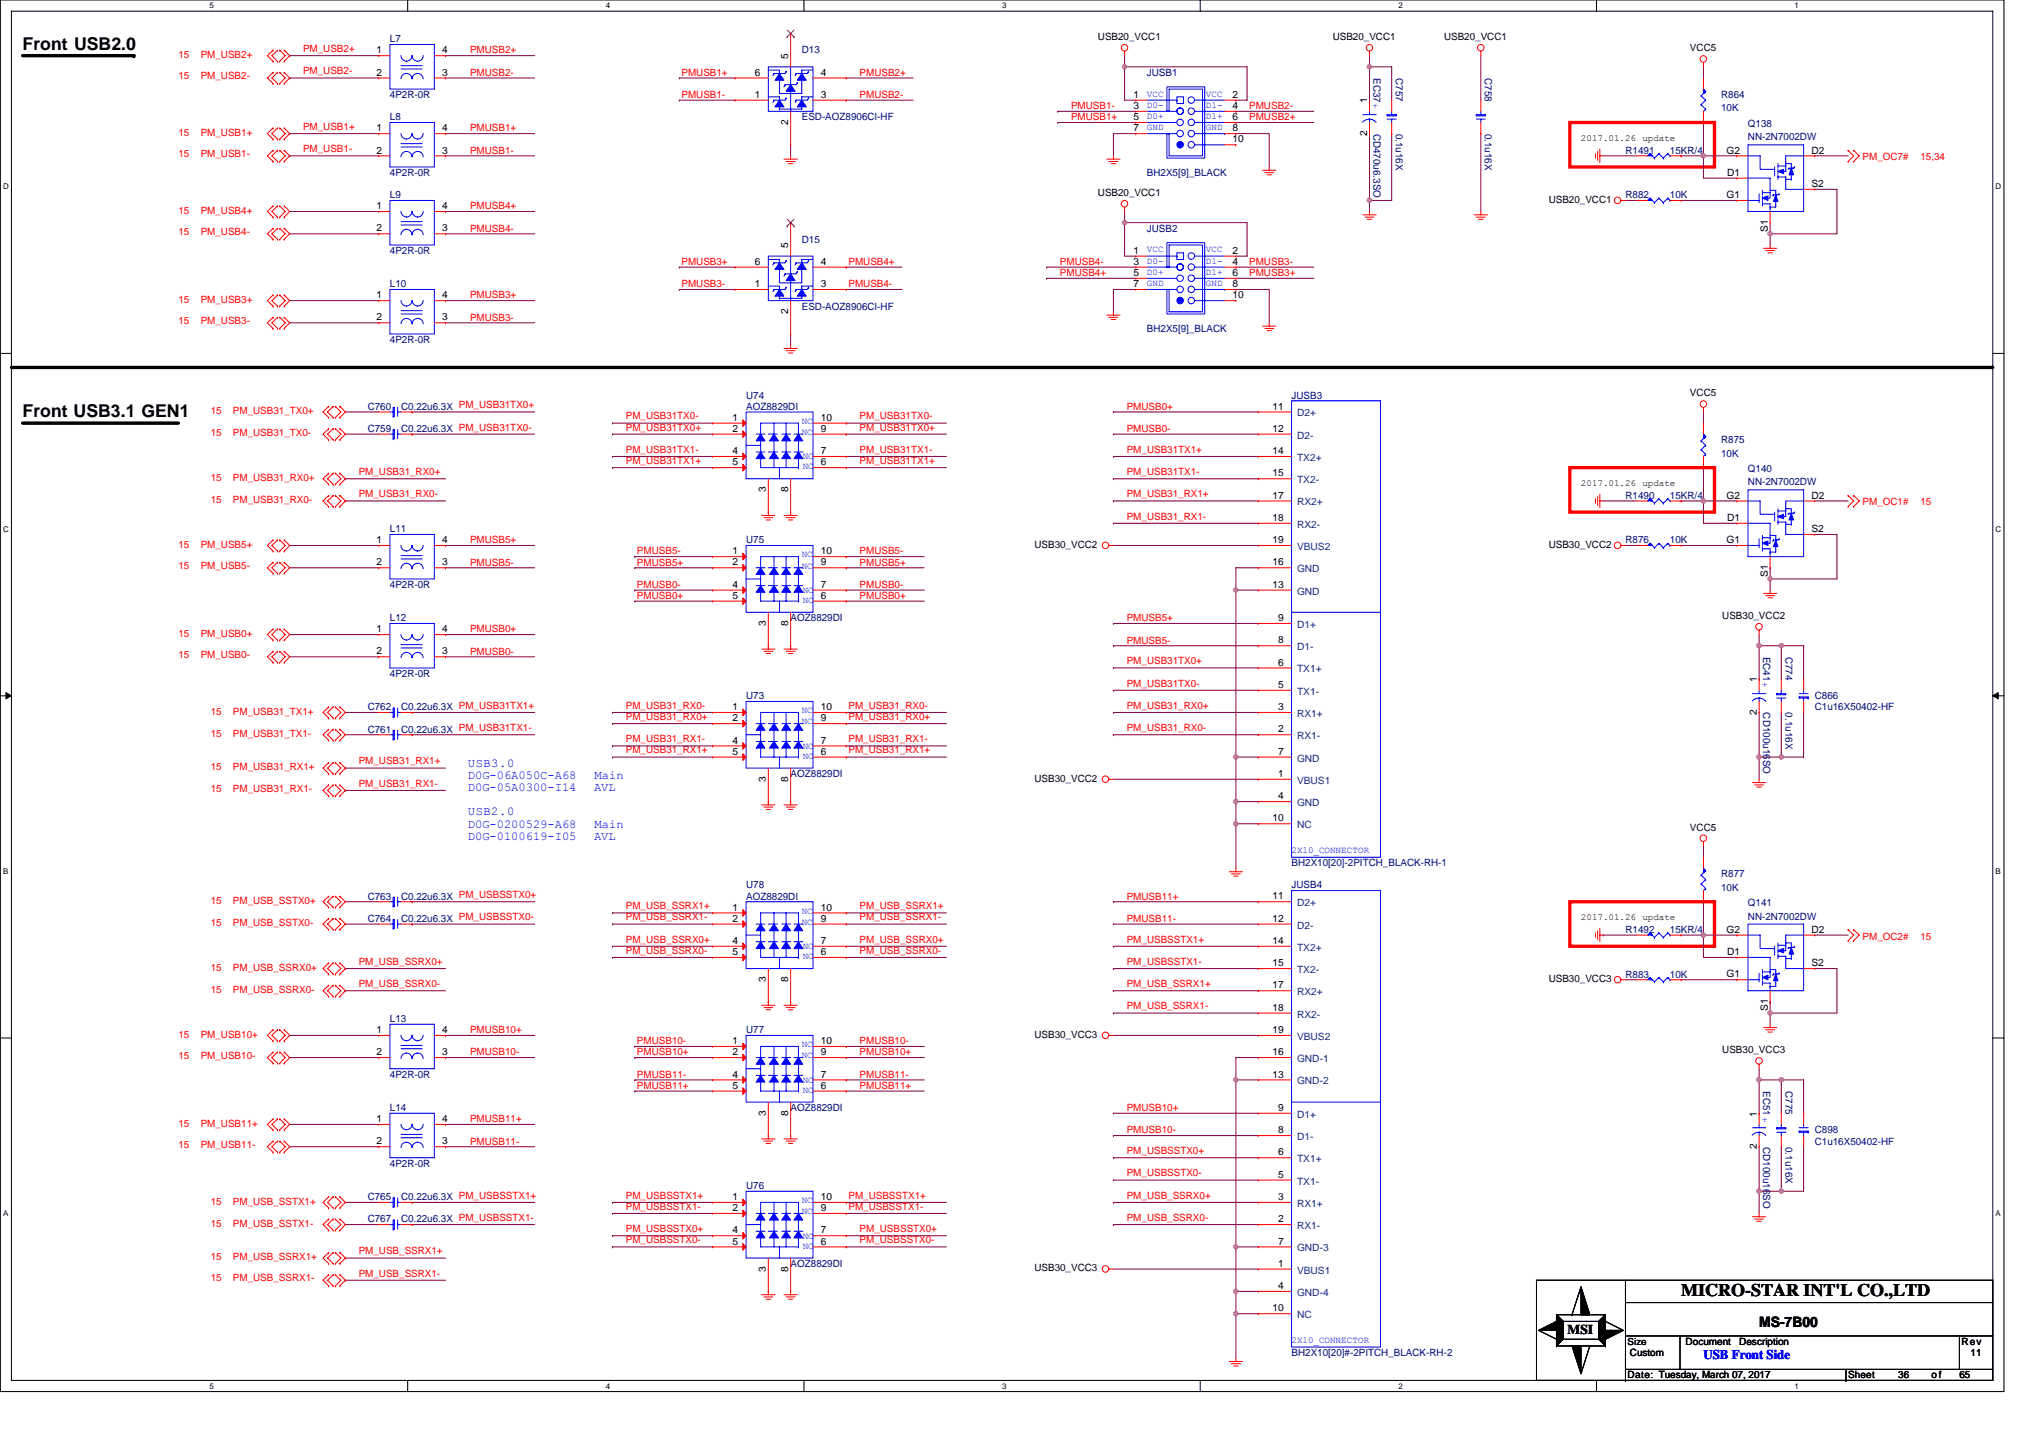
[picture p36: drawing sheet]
<svg xmlns="http://www.w3.org/2000/svg" width="297mm" height="210mm" viewBox="0 0 297 210" stroke-linecap="round" stroke-linejoin="round" font-family="sans-serif">
<defs><g id="words">
<g font-size="2.6">
<text x="3.3" y="7.3">Front USB2.0</text>
<text x="3.3" y="60.9">Front USB3.1 GEN1</text>
<text x="245.5" y="189.3">MICRO-STAR INT'L CO.,LTD</text>
</g>
<text font-size="2.1" x="256.9" y="193.8">MS-7B00</text>
<text font-size="2" x="228.9" y="194.8">MSI</text>
<text font-size="1.9" fill="#00f" x="248.8" y="198.5">USB Front Side</text>
<g font-size="1.8" fill="#00f">
<text x="68.3" y="112">USB3.0</text>
<text x="68.3" y="113.7">D0G-06A050C-A68</text>
<text x="86.8" y="113.7">Main</text>
<text x="68.3" y="115.5">D0G-05A0300-I14</text>
<text x="68.3" y="119.1">USB2.0</text>
<text x="86.8" y="115.5">AVL</text>
<text x="68.3" y="120.8">D0G-0200529-A68</text>
<text x="68.3" y="122.6">D0G-0100619-I05</text>
<text x="86.8" y="122.6">AVL</text>
<text x="86.8" y="120.8">Main</text>
</g>
<g font-size="1.5">
<text x="160.3" y="5.9">USB20_VCC1</text>
<text x="194.6" y="5.9">USB20_VCC1</text>
<text x="210.9" y="5.9">USB20_VCC1</text>
<text x="55" y="7.8">1</text>
<text x="55" y="11">2</text>
<text x="64.6" y="7.8">4</text>
<text x="64.6" y="11">3</text>
<text x="110.2" y="11">6</text>
<text x="115.1" y="8.6" transform="rotate(-90 115.1 8.6)">5</text>
<text x="119.9" y="11">4</text>
<text x="246.8" y="7.5">VCC5</text>
<text x="110.2" y="14.3">1</text>
<text x="119.9" y="14.3">3</text>
<text x="165.5" y="14.3">1</text>
<text x="165.5" y="15.9">3</text>
<text x="165.5" y="17.5">5</text>
<text x="180" y="14.3">2</text>
<text x="180" y="15.9">4</text>
<text x="180" y="17.5">6</text>
<text x="199.7" y="15.1" transform="rotate(-90 199.7 15.1)">1</text>
<text x="55" y="19.2">1</text>
<text x="55" y="22.4">2</text>
<text x="64.6" y="19.2">4</text>
<text x="64.6" y="22.4">3</text>
<text x="115.1" y="18.2" transform="rotate(-90 115.1 18.2)">2</text>
<text x="165.5" y="19.2">7</text>
<text x="180" y="19.2">8</text>
<text x="180" y="20.8">10</text>
<text x="199.7" y="19.9" transform="rotate(-90 199.7 19.9)">2</text>
<text x="252.1" y="22.4">G2</text>
<text x="264.5" y="22.4">D2</text>
<text x="160.3" y="28.6">USB20_VCC1</text>
<text x="226.2" y="29.6">USB20_VCC1</text>
<text x="252.1" y="28.9">G1</text>
<text x="252.2" y="25.7">D1</text>
<text x="264.5" y="27.3">S2</text>
<text x="55" y="30.5">1</text>
<text x="55" y="33.8">2</text>
<text x="64.6" y="30.5">4</text>
<text x="64.6" y="33.8">3</text>
<text x="258.2" y="33.8" transform="rotate(-90 258.2 33.8)">S1</text>
<text x="110.2" y="38.7">6</text>
<text x="110.2" y="41.9">1</text>
<text x="115.1" y="36.3" transform="rotate(-90 115.1 36.3)">5</text>
<text x="119.9" y="41.9">3</text>
<text x="119.9" y="38.7">4</text>
<text x="165.5" y="37.1">1</text>
<text x="165.5" y="38.7">3</text>
<text x="165.5" y="41.9">7</text>
<text x="165.5" y="40.3">5</text>
<text x="180" y="37.1">2</text>
<text x="180" y="38.7">4</text>
<text x="180" y="40.3">6</text>
<text x="180" y="41.9">8</text>
<text x="55" y="43.6">1</text>
<text x="55" y="46.8">2</text>
<text x="64.6" y="43.6">4</text>
<text x="64.6" y="46.8">3</text>
<text x="115.1" y="45.9" transform="rotate(-90 115.1 45.9)">2</text>
<text x="180" y="43.6">10</text>
<text x="185.8" y="59.8">11</text>
<text x="246.8" y="57.9">VCC5</text>
<text x="107" y="61.4">1</text>
<text x="107" y="63.1">2</text>
<text x="119.9" y="63.1">9</text>
<text x="119.9" y="61.4">10</text>
<text x="185.8" y="63.1">12</text>
<text x="107" y="66.3">4</text>
<text x="107" y="67.9">5</text>
<text x="111.9" y="71.9" transform="rotate(-90 111.9 71.9)">3</text>
<text x="115.1" y="71.9" transform="rotate(-90 115.1 71.9)">8</text>
<text x="119.9" y="67.9">6</text>
<text x="119.9" y="66.3">7</text>
<text x="185.8" y="66.3">14</text>
<text x="185.8" y="69.6">15</text>
<text x="185.8" y="72.8">17</text>
<text x="185.8" y="76.1">18</text>
<text x="252.1" y="72.8">G2</text>
<text x="252.2" y="76.1">D1</text>
<text x="264.5" y="77.7">S2</text>
<text x="264.5" y="72.8">D2</text>
<text x="55" y="79.3">1</text>
<text x="55" y="82.6">2</text>
<text x="64.6" y="79.3">4</text>
<text x="64.6" y="82.6">3</text>
<text x="107" y="80.9">1</text>
<text x="107" y="82.6">2</text>
<text x="119.9" y="82.6">9</text>
<text x="119.9" y="80.9">10</text>
<text x="151.1" y="80">USB30_VCC2</text>
<text x="185.8" y="82.6">16</text>
<text x="185.8" y="79.3">19</text>
<text x="226.2" y="80">USB30_VCC2</text>
<text x="252.1" y="79.3">G1</text>
<text x="107" y="85.8">4</text>
<text x="107" y="87.4">5</text>
<text x="119.9" y="87.4">6</text>
<text x="119.9" y="85.8">7</text>
<text x="185.8" y="85.8">13</text>
<text x="258.2" y="84.2" transform="rotate(-90 258.2 84.2)">S1</text>
<text x="55" y="92.3">1</text>
<text x="55" y="95.6">2</text>
<text x="64.6" y="92.3">4</text>
<text x="64.6" y="95.6">3</text>
<text x="111.9" y="91.4" transform="rotate(-90 111.9 91.4)">3</text>
<text x="115.1" y="91.4" transform="rotate(-90 115.1 91.4)">8</text>
<text x="186.6" y="90.7">9</text>
<text x="186.6" y="94">8</text>
<text x="251.5" y="90.4">USB30_VCC2</text>
<text x="186.6" y="100.5">5</text>
<text x="186.6" y="97.2">6</text>
<text x="256.6" y="99.7" transform="rotate(-90 256.6 99.7)">1</text>
<text x="107" y="103.7">1</text>
<text x="107" y="105.3">2</text>
<text x="119.9" y="105.3">9</text>
<text x="119.9" y="103.7">10</text>
<text x="186.6" y="103.7">3</text>
<text x="186.6" y="107">2</text>
<text x="256.6" y="104.4" transform="rotate(-90 256.6 104.4)">2</text>
<text x="107" y="108.6">4</text>
<text x="107" y="110.2">5</text>
<text x="119.9" y="110.2">6</text>
<text x="119.9" y="108.6">7</text>
<text x="186.6" y="113.5">1</text>
<text x="186.6" y="110.2">7</text>
<text x="111.9" y="114.1" transform="rotate(-90 111.9 114.1)">3</text>
<text x="115.1" y="114.1" transform="rotate(-90 115.1 114.1)">8</text>
<text x="151.1" y="114.1">USB30_VCC2</text>
<text x="185.8" y="120">10</text>
<text x="186.6" y="116.7">4</text>
<text x="246.8" y="121.3">VCC5</text>
<text x="185.8" y="131.3">11</text>
<text x="107" y="133">1</text>
<text x="107" y="137.8">4</text>
<text x="107" y="134.6">2</text>
<text x="119.9" y="137.8">7</text>
<text x="119.9" y="134.6">9</text>
<text x="119.9" y="133">10</text>
<text x="185.8" y="134.6">12</text>
<text x="185.8" y="137.8">14</text>
<text x="252.1" y="136.2">G2</text>
<text x="264.5" y="136.2">D2</text>
<text x="107" y="139.5">5</text>
<text x="111.9" y="143.4" transform="rotate(-90 111.9 143.4)">3</text>
<text x="115.1" y="143.4" transform="rotate(-90 115.1 143.4)">8</text>
<text x="119.9" y="139.5">6</text>
<text x="185.8" y="141.1">15</text>
<text x="226.2" y="143.4">USB30_VCC3</text>
<text x="252.1" y="142.7">G1</text>
<text x="252.2" y="139.5">D1</text>
<text x="264.5" y="141.1">S2</text>
<text x="185.8" y="144.3">17</text>
<text x="185.8" y="147.6">18</text>
<text x="258.2" y="147.6" transform="rotate(-90 258.2 147.6)">S1</text>
<text x="55" y="150.9">1</text>
<text x="55" y="154.1">2</text>
<text x="64.6" y="150.9">4</text>
<text x="64.6" y="154.1">3</text>
<text x="107" y="152.5">1</text>
<text x="107" y="154.1">2</text>
<text x="119.9" y="154.1">9</text>
<text x="119.9" y="152.5">10</text>
<text x="151.1" y="151.5">USB30_VCC3</text>
<text x="185.8" y="154.1">16</text>
<text x="185.8" y="150.9">19</text>
<text x="251.5" y="153.8">USB30_VCC3</text>
<text x="107" y="157.4">4</text>
<text x="107" y="159">5</text>
<text x="119.9" y="159">6</text>
<text x="119.9" y="157.4">7</text>
<text x="185.8" y="157.4">13</text>
<text x="55" y="163.9">1</text>
<text x="55" y="167.1">2</text>
<text x="64.6" y="163.9">4</text>
<text x="64.6" y="167.1">3</text>
<text x="111.9" y="162.9" transform="rotate(-90 111.9 162.9)">3</text>
<text x="115.1" y="162.9" transform="rotate(-90 115.1 162.9)">8</text>
<text x="186.6" y="162.2">9</text>
<text x="186.6" y="165.5">8</text>
<text x="256.6" y="167.8" transform="rotate(-90 256.6 167.8)">2</text>
<text x="256.6" y="163" transform="rotate(-90 256.6 163)">1</text>
<text x="186.6" y="172">5</text>
<text x="186.6" y="168.7">6</text>
<text x="107" y="175.2">1</text>
<text x="107" y="176.8">2</text>
<text x="119.9" y="176.8">9</text>
<text x="119.9" y="175.2">10</text>
<text x="186.6" y="175.2">3</text>
<text x="186.6" y="178.5">2</text>
<text x="107" y="180.1">4</text>
<text x="107" y="181.7">5</text>
<text x="111.9" y="185.7" transform="rotate(-90 111.9 185.7)">3</text>
<text x="115.1" y="185.7" transform="rotate(-90 115.1 185.7)">8</text>
<text x="119.9" y="181.7">6</text>
<text x="119.9" y="180.1">7</text>
<text x="151.1" y="185.7">USB30_VCC3</text>
<text x="186.6" y="185">1</text>
<text x="186.6" y="181.7">7</text>
<text x="185.8" y="191.5">10</text>
<text x="186.6" y="188.2">4</text>
<text x="246.2" y="196.4">Document</text>
<text x="254" y="196.4">Description</text>
<text x="286.5" y="196.4">Rev</text>
<text x="237.7" y="201.3">Date: Tuesday, March 07, 2017</text>
<text x="238" y="198">Custom</text>
<text x="269.9" y="201.3">Sheet</text>
<text x="277.2" y="201.3">36</text>
<text x="282.1" y="201.3">of</text>
<text x="286.1" y="201.3">65</text>
<text x="287.8" y="198">11</text>
</g>
<g font-size="1.5" fill="#f00">
<text x="26.1" y="8.5">15</text>
<text x="26.1" y="11.6">15</text>
<text x="29.3" y="8.5">PM_USB2+</text>
<text x="29.3" y="11.6">PM_USB2-</text>
<text x="44.3" y="7.6">PM_USB2+</text>
<text x="44.3" y="10.9">PM_USB2-</text>
<text x="68.6" y="11.1">PMUSB2-</text>
<text x="68.6" y="7.8">PMUSB2+</text>
<text x="99.5" y="11.1">PMUSB1+</text>
<text x="125.5" y="11.1">PMUSB2+</text>
<text x="99.5" y="14.3">PMUSB1-</text>
<text x="125.5" y="14.3">PMUSB2-</text>
<text x="156.4" y="17.6">PMUSB1+</text>
<text x="156.4" y="15.9">PMUSB1-</text>
<text x="182.4" y="15.9">PMUSB2-</text>
<text x="182.4" y="17.6">PMUSB2+</text>
<text x="26.1" y="19.9">15</text>
<text x="26.1" y="22.9">15</text>
<text x="29.3" y="19.9">PM_USB1+</text>
<text x="29.3" y="22.9">PM_USB1-</text>
<text x="44.3" y="19">PM_USB1+</text>
<text x="44.3" y="22.2">PM_USB1-</text>
<text x="68.6" y="22.4">PMUSB1-</text>
<text x="68.6" y="19.2">PMUSB1+</text>
<text x="272" y="23.4">PM_OC7#</text>
<text x="280.5" y="23.4">15,34</text>
<text x="26.1" y="31.2">15</text>
<text x="26.1" y="34.3">15</text>
<text x="29.3" y="31.2">PM_USB4+</text>
<text x="29.3" y="34.3">PM_USB4-</text>
<text x="68.6" y="33.8">PMUSB4-</text>
<text x="68.6" y="30.6">PMUSB4+</text>
<text x="99.5" y="42">PMUSB3-</text>
<text x="99.5" y="38.7">PMUSB3+</text>
<text x="123.9" y="38.7">PMUSB4+</text>
<text x="123.9" y="42">PMUSB4-</text>
<text x="154.8" y="40.3">PMUSB4+</text>
<text x="154.8" y="38.7">PMUSB4-</text>
<text x="182.4" y="38.7">PMUSB3-</text>
<text x="182.4" y="40.3">PMUSB3+</text>
<text x="26.1" y="44.2">15</text>
<text x="26.1" y="47.3">15</text>
<text x="29.3" y="44.2">PM_USB3+</text>
<text x="29.3" y="47.3">PM_USB3-</text>
<text x="68.6" y="46.8">PMUSB3-</text>
<text x="68.6" y="43.6">PMUSB3+</text>
<text x="164.5" y="59.8">PMUSB0+</text>
<text x="30.8" y="60.5">15</text>
<text x="30.8" y="63.7">15</text>
<text x="34" y="60.5">PM_USB31_TX0+</text>
<text x="34" y="63.7">PM_USB31_TX0-</text>
<text x="91.4" y="62.9">PM_USB31TX0+</text>
<text x="91.4" y="61.3">PM_USB31TX0-</text>
<text x="125.5" y="62.9">PM_USB31TX0+</text>
<text x="125.5" y="61.3">PM_USB31TX0-</text>
<text x="164.5" y="63.1">PMUSB0-</text>
<text x="30.8" y="70.3">15</text>
<text x="34" y="70.3">PM_USB31_RX0+</text>
<text x="52.4" y="69.4">PM_USB31_RX0+</text>
<text x="91.4" y="67.8">PM_USB31TX1+</text>
<text x="91.4" y="66.1">PM_USB31TX1-</text>
<text x="125.5" y="67.8">PM_USB31TX1+</text>
<text x="125.5" y="66.1">PM_USB31TX1-</text>
<text x="164.5" y="66.1">PM_USB31TX1+</text>
<text x="164.5" y="69.4">PM_USB31TX1-</text>
<text x="30.8" y="73.5">15</text>
<text x="34" y="73.5">PM_USB31_RX0-</text>
<text x="52.4" y="72.6">PM_USB31_RX0-</text>
<text x="164.5" y="72.6">PM_USB31_RX1+</text>
<text x="164.5" y="75.9">PM_USB31_RX1-</text>
<text x="272" y="73.8">PM_OC1#</text>
<text x="280.5" y="73.8">15</text>
<text x="26.1" y="80">15</text>
<text x="26.1" y="83.1">15</text>
<text x="29.3" y="80">PM_USB5+</text>
<text x="29.3" y="83.1">PM_USB5-</text>
<text x="68.6" y="82.6">PMUSB5-</text>
<text x="68.6" y="79.3">PMUSB5+</text>
<text x="93" y="81">PMUSB5-</text>
<text x="93" y="82.6">PMUSB5+</text>
<text x="125.5" y="81">PMUSB5-</text>
<text x="125.5" y="82.6">PMUSB5+</text>
<text x="93" y="85.9">PMUSB0-</text>
<text x="93" y="87.5">PMUSB0+</text>
<text x="125.5" y="85.9">PMUSB0-</text>
<text x="125.5" y="87.5">PMUSB0+</text>
<text x="26.1" y="93">15</text>
<text x="29.3" y="93">PM_USB0+</text>
<text x="68.6" y="95.6">PMUSB0-</text>
<text x="68.6" y="92.4">PMUSB0+</text>
<text x="164.5" y="90.7">PMUSB5+</text>
<text x="164.5" y="94">PMUSB5-</text>
<text x="26.1" y="96.1">15</text>
<text x="29.3" y="96.1">PM_USB0-</text>
<text x="164.5" y="97">PM_USB31TX0+</text>
<text x="164.5" y="100.3">PM_USB31TX0-</text>
<text x="30.8" y="104.4">15</text>
<text x="30.8" y="107.6">15</text>
<text x="34" y="104.4">PM_USB31_TX1+</text>
<text x="34" y="107.6">PM_USB31_TX1-</text>
<text x="91.4" y="105.1">PM_USB31_RX0+</text>
<text x="91.4" y="103.5">PM_USB31_RX0-</text>
<text x="123.9" y="105.1">PM_USB31_RX0+</text>
<text x="123.9" y="103.5">PM_USB31_RX0-</text>
<text x="164.5" y="103.5">PM_USB31_RX0+</text>
<text x="164.5" y="106.8">PM_USB31_RX0-</text>
<text x="30.8" y="112.5">15</text>
<text x="34" y="112.5">PM_USB31_RX1+</text>
<text x="52.4" y="111.6">PM_USB31_RX1+</text>
<text x="91.4" y="110">PM_USB31_RX1+</text>
<text x="91.4" y="108.4">PM_USB31_RX1-</text>
<text x="123.9" y="110">PM_USB31_RX1+</text>
<text x="123.9" y="108.4">PM_USB31_RX1-</text>
<text x="30.8" y="115.6">15</text>
<text x="34" y="115.6">PM_USB31_RX1-</text>
<text x="52.4" y="114.9">PM_USB31_RX1-</text>
<text x="164.5" y="131.4">PMUSB11+</text>
<text x="30.8" y="132">15</text>
<text x="30.8" y="135.3">15</text>
<text x="34" y="132">PM_USB_SSTX0+</text>
<text x="34" y="135.3">PM_USB_SSTX0-</text>
<text x="91.4" y="137.6">PM_USB_SSRX0+</text>
<text x="91.4" y="132.8">PM_USB_SSRX1+</text>
<text x="91.4" y="134.4">PM_USB_SSRX1-</text>
<text x="125.5" y="137.6">PM_USB_SSRX0+</text>
<text x="125.5" y="132.8">PM_USB_SSRX1+</text>
<text x="125.5" y="134.4">PM_USB_SSRX1-</text>
<text x="164.5" y="134.6">PMUSB11-</text>
<text x="164.5" y="137.6">PM_USBSSTX1+</text>
<text x="272" y="137.2">PM_OC2#</text>
<text x="280.5" y="137.2">15</text>
<text x="30.8" y="141.8">15</text>
<text x="34" y="141.8">PM_USB_SSRX0+</text>
<text x="52.4" y="140.9">PM_USB_SSRX0+</text>
<text x="91.4" y="139.3">PM_USB_SSRX0-</text>
<text x="125.5" y="139.3">PM_USB_SSRX0-</text>
<text x="164.5" y="140.9">PM_USBSSTX1-</text>
<text x="30.8" y="145">15</text>
<text x="34" y="145">PM_USB_SSRX0-</text>
<text x="52.4" y="144.1">PM_USB_SSRX0-</text>
<text x="164.5" y="144.1">PM_USB_SSRX1+</text>
<text x="164.5" y="147.4">PM_USB_SSRX1-</text>
<text x="26.1" y="151.5">15</text>
<text x="26.1" y="154.6">15</text>
<text x="29.3" y="151.5">PM_USB10+</text>
<text x="29.3" y="154.6">PM_USB10-</text>
<text x="68.6" y="154.1">PMUSB10-</text>
<text x="68.6" y="150.9">PMUSB10+</text>
<text x="93" y="152.5">PMUSB10-</text>
<text x="93" y="154.1">PMUSB10+</text>
<text x="125.5" y="152.5">PMUSB10-</text>
<text x="125.5" y="154.1">PMUSB10+</text>
<text x="93" y="157.4">PMUSB11-</text>
<text x="93" y="159">PMUSB11+</text>
<text x="125.5" y="157.4">PMUSB11-</text>
<text x="125.5" y="159">PMUSB11+</text>
<text x="26.1" y="164.5">15</text>
<text x="26.1" y="167.6">15</text>
<text x="29.3" y="164.5">PM_USB11+</text>
<text x="29.3" y="167.6">PM_USB11-</text>
<text x="68.6" y="167.1">PMUSB11-</text>
<text x="68.6" y="163.9">PMUSB11+</text>
<text x="164.5" y="162.2">PMUSB10+</text>
<text x="164.5" y="165.5">PMUSB10-</text>
<text x="164.5" y="168.5">PM_USBSSTX0+</text>
<text x="164.5" y="171.8">PM_USBSSTX0-</text>
<text x="30.8" y="175.9">15</text>
<text x="30.8" y="179.2">15</text>
<text x="34" y="175.9">PM_USB_SSTX1+</text>
<text x="34" y="179.2">PM_USB_SSTX1-</text>
<text x="91.4" y="179.9">PM_USBSSTX0+</text>
<text x="91.4" y="176.7">PM_USBSSTX1-</text>
<text x="91.4" y="175">PM_USBSSTX1+</text>
<text x="123.9" y="175">PM_USBSSTX1+</text>
<text x="123.9" y="176.7">PM_USBSSTX1-</text>
<text x="125.5" y="179.9">PM_USBSSTX0+</text>
<text x="164.5" y="175">PM_USB_SSRX0+</text>
<text x="164.5" y="178.3">PM_USB_SSRX0-</text>
<text x="30.8" y="184">15</text>
<text x="34" y="184">PM_USB_SSRX1+</text>
<text x="52.4" y="183.2">PM_USB_SSRX1+</text>
<text x="91.4" y="181.5">PM_USBSSTX0-</text>
<text x="125.5" y="181.5">PM_USBSSTX0-</text>
<text x="30.8" y="187.1">15</text>
<text x="34" y="187.1">PM_USB_SSRX1-</text>
<text x="52.4" y="186.4">PM_USB_SSRX1-</text>
</g>
<g font-size="1.5" fill="#000080">
<text x="56.9" y="6.2">L7</text>
<text x="117.1" y="7.8">D13</text>
<text x="167.5" y="11.1">JUSB1</text>
<text x="200.6" y="11.4" transform="rotate(90 200.6 11.4)">EC37+</text>
<text x="203.8" y="11.4" transform="rotate(90 203.8 11.4)">C757</text>
<text x="216.8" y="11.4" transform="rotate(90 216.8 11.4)">C758</text>
<text x="56.9" y="14.3">4P2R-0R</text>
<text x="56.9" y="17.6">L8</text>
<text x="117.1" y="17.6">ESD-AOZ8906CI-HF</text>
<text x="251.4" y="14.3">R864</text>
<text x="251.4" y="16.3">10K</text>
<text x="200.6" y="19.5" transform="rotate(90 200.6 19.5)">CD470u6.3SO</text>
<text x="203.8" y="19.5" transform="rotate(90 203.8 19.5)">0.1u16X</text>
<text x="216.8" y="19.5" transform="rotate(90 216.8 19.5)">0.1u16X</text>
<text x="237.4" y="22.5">R1491</text>
<text x="243.9" y="22.5">15KR/4</text>
<text x="255.3" y="18.5">Q138</text>
<text x="255.3" y="20.5">NN-2N7002DW</text>
<text x="56.9" y="25.7">4P2R-0R</text>
<text x="56.9" y="29">L9</text>
<text x="167.5" y="25.7">BH2X5[9]_BLACK</text>
<text x="237.4" y="29">R882</text>
<text x="243.9" y="29">10K</text>
<text x="117.1" y="35.5">D15</text>
<text x="167.5" y="33.8">JUSB2</text>
<text x="56.9" y="37.1">4P2R-0R</text>
<text x="56.9" y="42">L10</text>
<text x="117.1" y="45.2">ESD-AOZ8906CI-HF</text>
<text x="56.9" y="50.1">4P2R-0R</text>
<text x="167.5" y="48.5">BH2X5[9]_BLACK</text>
<text x="53.7" y="59.8">C760</text>
<text x="58.6" y="59.8">C0.22u6.3X PM_USB31TX0+</text>
<text x="109" y="58.2">U74</text>
<text x="109" y="59.8">AOZ8829DI</text>
<text x="188.6" y="58.2">JUSB3</text>
<text x="53.7" y="63.1">C759</text>
<text x="58.6" y="63.1">C0.22u6.3X PM_USB31TX0-</text>
<text x="251.4" y="64.7">R875</text>
<text x="251.4" y="66.7">10K</text>
<text x="255.3" y="68.9">Q140</text>
<text x="255.3" y="70.9">NN-2N7002DW</text>
<text x="56.9" y="77.7">L11</text>
<text x="237.4" y="72.8">R1490</text>
<text x="243.9" y="72.8">15KR/4</text>
<text x="109" y="79.4">U75</text>
<text x="237.4" y="79.4">R876</text>
<text x="243.9" y="79.4">10K</text>
<text x="56.9" y="85.9">4P2R-0R</text>
<text x="56.9" y="90.7">L12</text>
<text x="115.5" y="90.7">AOZ8829DI</text>
<text x="257.5" y="95.9" transform="rotate(90 257.5 95.9)">EC41+</text>
<text x="260.7" y="95.9" transform="rotate(90 260.7 95.9)">C774</text>
<text x="56.9" y="98.8">4P2R-0R</text>
<text x="53.7" y="103.7">C762</text>
<text x="53.7" y="107">C761</text>
<text x="58.6" y="103.7">C0.22u6.3X PM_USB31TX1+</text>
<text x="58.6" y="107">C0.22u6.3X PM_USB31TX1-</text>
<text x="109" y="102.1">U73</text>
<text x="257.5" y="104" transform="rotate(90 257.5 104)">CD100u16SO</text>
<text x="260.7" y="104" transform="rotate(90 260.7 104)">0.1u16X</text>
<text x="265" y="102.1">C866</text>
<text x="265" y="103.7">C1u16X50402-HF</text>
<text x="115.5" y="113.5">AOZ8829DI</text>
<text x="53.7" y="131.4">C763</text>
<text x="58.6" y="131.4">C0.22u6.3X PM_USBSSTX0+</text>
<text x="109" y="129.7">U78</text>
<text x="109" y="131.4">AOZ8829DI</text>
<text x="188.6" y="129.7">JUSB4</text>
<text x="188.6" y="126.5">BH2X10[20]-2PITCH_BLACK-RH-1</text>
<text x="251.4" y="128.1">R877</text>
<text x="251.4" y="130.1">10K</text>
<text x="53.7" y="134.6">C764</text>
<text x="58.6" y="134.6">C0.22u6.3X PM_USBSSTX0-</text>
<text x="237.4" y="136.2">R1492</text>
<text x="243.9" y="136.2">15KR/4</text>
<text x="255.3" y="132.3">Q141</text>
<text x="255.3" y="134.3">NN-2N7002DW</text>
<text x="237.4" y="142.7">R883</text>
<text x="243.9" y="142.7">10K</text>
<text x="56.9" y="149.2">L13</text>
<text x="109" y="150.9">U77</text>
<text x="56.9" y="157.4">4P2R-0R</text>
<text x="257.5" y="159.3" transform="rotate(90 257.5 159.3)">EC51+</text>
<text x="260.7" y="159.3" transform="rotate(90 260.7 159.3)">C775</text>
<text x="56.9" y="162.2">L14</text>
<text x="115.5" y="162.2">AOZ8829DI</text>
<text x="257.5" y="167.4" transform="rotate(90 257.5 167.4)">CD100u16SO</text>
<text x="260.7" y="167.5" transform="rotate(90 260.7 167.5)">0.1u16X</text>
<text x="265" y="165.5">C898</text>
<text x="265" y="167.1">C1u16X50402-HF</text>
<text x="56.9" y="170.4">4P2R-0R</text>
<text x="109" y="173.6">U76</text>
<text x="53.7" y="175.3">C765</text>
<text x="53.7" y="178.5">C767</text>
<text x="58.6" y="175.3">C0.22u6.3X PM_USBSSTX1+</text>
<text x="58.6" y="178.5">C0.22u6.3X PM_USBSSTX1-</text>
<text x="115.5" y="185">AOZ8829DI</text>
<text x="188.6" y="198">BH2X10[20]#-2PITCH_BLACK-RH-2</text>
</g>
<g font-size="1.5" fill="#004080">
<text x="189.4" y="60.8">D2+</text>
<text x="189.4" y="64.1">D2-</text>
<text x="189.4" y="67.3">TX2+</text>
<text x="189.4" y="70.6">TX2-</text>
<text x="189.4" y="73.8">RX2+</text>
<text x="189.4" y="77.1">RX2-</text>
<text x="189.4" y="83.6">GND</text>
<text x="189.4" y="80.3">VBUS2</text>
<text x="189.4" y="86.8">GND</text>
<text x="189.4" y="91.7">D1+</text>
<text x="189.4" y="95">D1-</text>
<text x="189.4" y="101.5">TX1-</text>
<text x="189.4" y="98.2">TX1+</text>
<text x="189.4" y="104.7">RX1+</text>
<text x="189.4" y="108">RX1-</text>
<text x="189.4" y="111.2">GND</text>
<text x="189.4" y="114.4">VBUS1</text>
<text x="189.4" y="117.7">GND</text>
<text x="189.4" y="120.9">NC</text>
<text x="189.4" y="132.3">D2+</text>
<text x="189.4" y="135.6">D2-</text>
<text x="189.4" y="138.8">TX2+</text>
<text x="189.4" y="142.1">TX2-</text>
<text x="189.4" y="145.3">RX2+</text>
<text x="189.4" y="148.6">RX2-</text>
<text x="189.4" y="155.1">GND-1</text>
<text x="189.4" y="151.8">VBUS2</text>
<text x="189.4" y="158.3">GND-2</text>
<text x="189.4" y="163.2">D1+</text>
<text x="189.4" y="166.5">D1-</text>
<text x="189.4" y="173">TX1-</text>
<text x="189.4" y="169.7">TX1+</text>
<text x="189.4" y="176.2">RX1+</text>
<text x="189.4" y="179.5">RX1-</text>
<text x="189.4" y="186">VBUS1</text>
<text x="189.4" y="182.7">GND-3</text>
<text x="189.4" y="189.2">GND-4</text>
<text x="189.4" y="192.5">NC</text>
</g>
<g font-size="1.4" fill="#00f">
<text x="167.5" y="14.1">VCC</text>
<text x="167.5" y="15.7">D0-</text>
<text x="167.5" y="17.3">D0+</text>
<text x="176.1" y="14.1">VCC</text>
<text x="176.1" y="17.3">D1+</text>
<text x="176.1" y="15.7">D1-</text>
<text x="167.5" y="19">GND</text>
<text x="176.1" y="19">GND</text>
<text x="167.5" y="36.9">VCC</text>
<text x="167.5" y="38.5">D0-</text>
<text x="167.5" y="40.1">D0+</text>
<text x="167.5" y="41.7">GND</text>
<text x="176.1" y="36.8">VCC</text>
<text x="176.1" y="41.7">GND</text>
<text x="176.1" y="40.1">D1+</text>
<text x="176.1" y="38.5">D1-</text>
<text x="117.1" y="61.9">NC</text>
<text x="117.1" y="63.5">NC</text>
<text x="117.2" y="67.1">NC</text>
<text x="117.2" y="68.5">NC</text>
<text x="117.1" y="81.4">NC</text>
<text x="117.1" y="83">NC</text>
<text x="117.2" y="86.6">NC</text>
<text x="117.2" y="88.1">NC</text>
<text x="117.1" y="104.1">NC</text>
<text x="117.1" y="105.8">NC</text>
<text x="117.2" y="109.3">NC</text>
<text x="117.2" y="110.8">NC</text>
<text x="188.6" y="124.6">2X10_CONNECTOR</text>
<text x="117.1" y="133.4">NC</text>
<text x="117.1" y="135">NC</text>
<text x="117.2" y="138.6">NC</text>
<text x="117.2" y="140.1">NC</text>
<text x="117.1" y="152.9">NC</text>
<text x="117.1" y="154.5">NC</text>
<text x="117.2" y="158.1">NC</text>
<text x="117.2" y="159.6">NC</text>
<text x="117.1" y="175.7">NC</text>
<text x="117.1" y="177.3">NC</text>
<text x="117.2" y="180.9">NC</text>
<text x="117.2" y="182.3">NC</text>
<text x="188.6" y="196.2">2X10_CONNECTOR</text>
</g>
<g font-size="1.4">
<text x="230.9" y="20.6">2017.01.26 update</text>
<text x="230.9" y="71">2017.01.26 update</text>
<text x="230.9" y="134.4">2017.01.26 update</text>
<text x="237.7" y="196.3">Size</text>
</g>
<g font-size="1.2">
<text x="30.6" y="1.2">5</text>
<text x="88.5" y="1.2">4</text>
<text x="146.3" y="1.2">3</text>
<text x="204.2" y="1.2">2</text>
<text x="262.1" y="1.2">1</text>
<text x=".5" y="27.6">D</text>
<text x="291.4" y="27.6">D</text>
<text x=".5" y="77.6">C</text>
<text x="291.4" y="77.6">C</text>
<text x=".5" y="127.6">B</text>
<text x="291.4" y="127.6">B</text>
<text x=".5" y="177.6">A</text>
<text x="291.4" y="177.6">A</text>
<text x="30.6" y="202.8">5</text>
<text x="88.5" y="202.8">4</text>
<text x="146.3" y="202.8">3</text>
<text x="204.2" y="202.8">2</text>
<text x="262.1" y="202.8">1</text>
</g>
</g></defs>
<path d="M0 0h292.6v203.2h-292.6zM1.7 1.6h289.3v200h-289.3z" fill="none" stroke="#000" stroke-width=".15"/>
<g fill="#fff">
<path d="M30.6 .2h.6v1.3h-.6z"/>
<path d="M30.6 201.8h.6v1.3h-.6z"/>
</g>
<path d="M59.5 0v1.6M59.5 201.6v1.6" fill="none" stroke="#000" stroke-width=".15"/>
<g fill="#fff">
<path d="M88.5 .2h.6v1.3h-.6z"/>
<path d="M88.5 201.8h.6v1.3h-.6z"/>
</g>
<path d="M117.4 0v1.6M117.4 201.6v1.6" fill="none" stroke="#000" stroke-width=".15"/>
<g fill="#fff">
<path d="M146.3 .2h.7v1.3h-.7z"/>
<path d="M146.3 201.8h.7v1.3h-.7z"/>
</g>
<path d="M175.3 0v1.6M175.3 201.6v1.6" fill="none" stroke="#000" stroke-width=".15"/>
<g fill="#fff">
<path d="M204.2 .2h.6v1.3h-.6z"/>
<path d="M204.2 201.8h.6v1.3h-.6z"/>
</g>
<path d="M233.1 0v1.6M233.1 201.6v1.6" fill="none" stroke="#000" stroke-width=".15"/>
<g fill="#fff">
<path d="M262.1 .2h.6v1.3h-.6z"/>
<path d="M262.1 201.8h.6v1.3h-.6z"/>
<path d="M.5 26.6h.8v1.3h-.8z"/>
<path d="M291.4 26.6h.9v1.3h-.9z"/>
<path d="M.5 76.6h.8v1.3h-.8z"/>
<path d="M291.4 76.6h.9v1.3h-.9z"/>
</g>
<path d="M0 51.6h1.7M291 51.6h1.6" fill="none" stroke="#000" stroke-width=".15"/>
<g fill="#fff">
<path d="M.5 126.6h.7v1.3h-.7z"/>
<path d="M291.4 126.6h.8v1.3h-.8z"/>
</g>
<path d="M0 101.6h1.7M291 101.6h1.6" fill="none" stroke="#000" stroke-width=".15"/>
<path d="M.9 101.1l.8 .5-.8 .4zM291 101.6l.8-.5v.9z" fill="#000" stroke="#000" stroke-width=".15"/>
<g fill="#fff">
<path d="M.5 176.6h.7v1.2h-.7z"/>
<path d="M291.4 176.6h.8v1.2h-.8z"/>
</g>
<g fill="none" stroke="#000" stroke-width=".15">
<path d="M0 151.6h1.7M291 151.6h1.6M224.4 186.9h66.6v14.7h-66.6zM224.7 194.3l2.6 1.3M227.3 192h7.2v4.5h-7.2zM227.3 195.6h.1M227.3 196.5h.1M227.3 192l1 1M228.3 195.6l-1 .9M228.3 193h.1M228.3 193h5.2v2.6h-5.2zM229.6 192h.1"/>
<path d="M230.9 187.9l-1.3 4.1M232.2 196.5h.1M232.2 196.5l-1.3 4.1M233.5 195.6l1 .9M234.5 192h.1M234.5 193h.1M234.5 192l-1 1M234.5 193l2.6 1.3M234.5 196.5h.1M237.4 190.2h53.6M237.4 195.1h53.6M237.4 186.9v14.7"/>
<path d="M237.4 200h53.6M245.3 195.1v4.9M269.6 200v1.6M286.1 195.1v4.9M237.4 201.6h.1M269.6 201.6h.1"/>
</g>
<path d="M3.3 8.1h16.3M19.6 8.1h.1M1.7 53.7h289.3M3.3 61.8h22.8" fill="none" stroke="#000" stroke-width=".49"/>
<path d="M229.3 17.9h21.1v6.5h-21.1zM229.3 68.3h21.1v6.5h-21.1zM229.3 131.7h21.1v6.5h-21.1z" fill="none" stroke="#f00" stroke-width=".49"/>
<g fill="none" stroke="#800040" stroke-width=".15">
<path d="M42.3 8.1h.1M42.3 8.1h13M42.3 11.4h.1M42.3 19.5h.1M42.3 11.4h13M42.3 19.5h13M65.1 11.4h.1M65.1 8.1h.1M65.1 19.5h.1M65.1 11.4h13M65.1 8.1h13M65.1 19.5h13"/>
<path d="M99.2 14.6h.1M99.2 11.4h.1M99.2 14.6h8.1M99.2 11.4h8.1M123.6 11.4h.1M123.6 14.6h.1M123.6 14.6h9.7M123.6 11.4h9.7M154.5 17.9h.1M154.5 16.3h.1M154.5 16.3h11.4M154.5 17.9h11.4"/>
<path d="M164.2 8.1v1.7M164.2 9.8h.1M164.2 9.8h17.9v4.8h-1.6M164.2 9.8v4.8h1.7M165.9 19.5h-3.3v3.3M180.5 16.3h.1M180.5 16.3h11.4M180.5 17.9h.1M180.5 17.9h11.4M180.5 19.5h4.9v4.9M200 9.8h3.2v4.8M200 8.1v1.7"/>
<path d="M200 19.5v9.8h3.2v-9.8M200 19.5h.1M200 9.8h.1M200 9.8v4.8M216.3 8.1v6.5M216.3 19.5v11.4M248.8 9.8v1.6M248.8 17.9v4.9M42.3 22.8h.1M42.3 30.9h13M42.3 34.1h13M42.3 22.8h13"/>
<path d="M65.1 22.8h.1M65.1 30.9h.1M65.1 22.8h13M65.1 30.9h13M65.1 34.1h.1M65.1 34.1h13M99.2 39h.1M99.2 39h8.1M115.5 21.1v1.7M123.6 39h.1M123.6 39h8.1M152.8 39h.1"/>
<path d="M152.8 39h13.1M164.2 30.9v1.6M164.2 32.5h.1M164.2 32.5h17.9v4.9h-1.6M164.2 32.5v4.9h1.7M180.5 39h.1M180.5 39h11.4M200 29.3v1.6M234.1 22.8h4.9M237.4 29.3h1.6M245.5 29.3h8.1M245.5 22.8h.1"/>
<path d="M245.5 22.8h3.3M248.8 22.8h4.8M248.8 22.8v3.2h4.8M258.5 32.5v1.6M258.5 34.1h.1M258.5 34.1v1.7M265 22.8h4.9M265 27.6h3.3v6.5h-9.8M42.3 43.9h13M42.3 47.1h13M65.1 43.9h.1M65.1 43.9h13"/>
<path d="M65.1 47.1h.1M65.1 47.1h13M99.2 42.3h.1M99.2 42.3h8.1M115.5 48.8v1.6M123.6 42.3h.1M123.6 42.3h8.1M152.8 40.6h.1M152.8 40.6h13.1M165.9 42.3h-3.3v3.2M180.5 40.6h.1M180.5 40.6h11.4"/>
<path d="M180.5 42.3h4.9v4.8M42.3 79.7h13M50.4 60.2h4.9M50.4 63.4h4.9M50.4 69.9h.1M50.4 73.2h.1M50.4 73.2h14.7M50.4 69.9h14.7M60.2 63.4h.1M60.2 60.2h.1M60.2 60.2h17.9M60.2 63.4h17.9"/>
<path d="M65.1 79.7h.1M65.1 79.7h13M89.4 63.4h.1M89.4 61.8h.1M89.4 68.3h.1M89.4 66.7h.1M89.4 63.4h14.7M89.4 66.7h14.7M89.4 68.3h14.7M89.4 61.8h14.7M123.6 66.7h.1M123.6 63.4h.1"/>
<path d="M123.6 61.8h.1M123.6 63.4h14.6M123.6 66.7h14.6M123.6 61.8h14.6M123.6 68.3h.1M123.6 68.3h14.6M162.6 79.7h21.1M162.6 60.2h.1M162.6 63.4h.1M162.6 73.2h.1M162.6 76.4h.1M162.6 66.7h.1"/>
<path d="M162.6 69.9h.1M162.6 60.2h21.1M162.6 63.4h21.1M162.6 73.2h21.1M162.6 76.4h21.1M162.6 66.7h21.1M162.6 69.9h21.1M234.1 73.2h4.9M237.4 79.7h1.6M245.5 79.7h8.1M245.5 73.2h.1M245.5 73.2h3.3"/>
<path d="M248.8 60.2v1.6M248.8 68.3v4.9M248.8 73.2v3.2h4.8M248.8 73.2h4.8M265 78h3.3v6.5h-9.8M265 73.2h4.9M42.3 82.9h13M42.3 95.9h13M42.3 92.7h13M65.1 82.9h.1M65.1 95.9h.1M65.1 92.7h.1"/>
<path d="M65.1 82.9h13M65.1 95.9h13M65.1 92.7h13M92.7 81.3h.1M92.7 82.9h.1M92.7 86.2h.1M92.7 87.8h.1M92.7 82.9h11.4M92.7 81.3h11.4M92.7 86.2h11.4M92.7 87.8h11.4M123.6 81.3h.1"/>
<path d="M123.6 82.9h.1M123.6 86.2h.1M123.6 87.8h.1M123.6 82.9h11.4M123.6 81.3h11.4M123.6 86.2h11.4M123.6 87.8h11.4M162.6 91h.1M162.6 94.3h.1M162.6 97.5h.1M162.6 91h21.1M162.6 94.3h21.1"/>
<path d="M162.6 97.5h21.1M180.5 86.2v24.4h3.2M180.5 86.2h.1M183.7 82.9h-3.2v3.3h3.2M256.9 94.3h.1M256.9 94.3h3.2M256.9 92.7v1.6M256.9 94.3v4.9M258.5 84.5v1.7M258.5 82.9h.1M258.5 82.9v1.6M260.1 94.3h3.3"/>
<path d="M260.1 94.3v4.9M263.4 94.3h.1M263.4 94.3v4.9M50.4 104h4.9M50.4 107.3h4.9M50.4 115.4h.1M50.4 112.2h.1M50.4 115.4h14.7M50.4 112.2h14.7M60.2 104h.1M60.2 107.3h.1M60.2 104h17.9"/>
<path d="M60.2 107.3h17.9M89.4 108.9h.1M89.4 105.7h.1M89.4 104h.1M89.4 104h14.7M89.4 108.9h14.7M89.4 105.7h14.7M89.4 110.6h.1M89.4 110.6h14.7M123.6 110.6h.1M123.6 108.9h.1M123.6 105.7h.1"/>
<path d="M123.6 104h.1M123.6 110.6h14.6M123.6 104h14.6M123.6 108.9h14.6M123.6 105.7h14.6M162.6 113.8h21.1M162.6 104h.1M162.6 107.3h.1M162.6 100.8h.1M162.6 104h21.1M162.6 107.3h21.1M162.6 100.8h21.1"/>
<path d="M180.5 110.6v6.5h3.2M180.5 110.6h.1M180.5 117.1v3.2h3.2M180.5 117.1h.1M256.9 110.6v3.2M256.9 110.6h.1M256.9 104v6.6M256.9 110.6h3.2M260.1 104v6.6M263.4 104v6.6h-3.3M50.4 131.7h4.9M50.4 134.9h4.9"/>
<path d="M60.2 134.9h.1M60.2 131.7h.1M60.2 134.9h17.9M60.2 131.7h17.9M89.4 138.2h.1M89.4 139.8h.1M89.4 133.3h.1M89.4 134.9h.1M89.4 134.9h14.7M89.4 138.2h14.7M89.4 139.8h14.7M89.4 133.3h14.7"/>
<path d="M123.6 138.2h.1M123.6 139.8h.1M123.6 133.3h.1M123.6 134.9h.1M123.6 134.9h14.6M123.6 138.2h14.6M123.6 139.8h14.6M123.6 133.3h14.6M162.6 134.9h.1M162.6 131.7h.1M162.6 138.2h.1M162.6 134.9h21.1"/>
<path d="M162.6 131.7h21.1M162.6 138.2h21.1M180.5 120.3v6.5M234.1 136.5h.1M234.1 136.5h4.9M245.5 136.5h3.3M248.8 123.5v1.7M248.8 131.7h.1M248.8 131.7v4.8M248.8 136.5v3.3h4.8M248.8 136.5h4.8M265 136.5h4.9"/>
<path d="M42.3 151.2h13M42.3 154.4h13M50.4 141.4h.1M50.4 144.7h.1M50.4 141.4h14.7M50.4 144.7h14.7M65.1 151.2h.1M65.1 151.2h13M65.1 154.4h.1M65.1 154.4h13M92.7 152.8h.1M92.7 154.4h.1"/>
<path d="M92.7 157.7h.1M92.7 159.3h.1M92.7 154.4h11.4M92.7 152.8h11.4M92.7 157.7h11.4M92.7 159.3h11.4M123.6 152.8h.1M123.6 154.4h.1M123.6 157.7h.1M123.6 159.3h.1M123.6 154.4h11.4M123.6 152.8h11.4"/>
<path d="M123.6 157.7h11.4M123.6 159.3h11.4M162.6 151.2h21.1M162.6 144.7h.1M162.6 147.9h.1M162.6 141.4h.1M162.6 141.4h21.1M162.6 144.7h21.1M162.6 147.9h21.1M180.5 157.7v24.4h3.2M180.5 157.7h.1M183.7 154.4h-3.2v3.3h3.2"/>
<path d="M237.4 143.1h1.6M245.5 143.1h8.1M256.9 157.7h.1M256.9 157.7h3.2M256.9 156.1v1.6M256.9 157.7v4.9M258.5 147.9v1.7M258.5 146.3h.1M258.5 146.3v1.6M260.1 157.7v4.9M260.1 157.7h3.3M263.4 157.7h.1"/>
<path d="M263.4 157.7v4.9M265 141.4h3.3v6.5h-9.8M42.3 164.2h13M42.3 167.4h13M50.4 175.6h4.9M50.4 178.8h4.9M60.2 175.6h.1M60.2 178.8h.1M60.2 175.6h17.9M60.2 178.8h17.9M65.1 167.4h.1M65.1 164.2h.1"/>
<path d="M65.1 167.4h13M65.1 164.2h13M89.4 177.2h.1M89.4 175.6h.1M89.4 175.6h14.7M89.4 177.2h14.7M123.6 175.6h.1M123.6 177.2h.1M123.6 175.6h14.6M123.6 177.2h14.6M162.6 162.6h.1M162.6 162.6h21.1"/>
<path d="M162.6 165.8h.1M162.6 175.6h.1M162.6 178.8h.1M162.6 169.1h.1M162.6 172.3h.1M162.6 175.6h21.1M162.6 178.8h21.1M162.6 165.8h21.1M162.6 169.1h21.1M162.6 172.3h21.1M256.9 173.9v3.3M256.9 173.9h.1"/>
<path d="M256.9 167.4v6.5M256.9 173.9h3.2M260.1 167.4v6.5M263.4 167.4v6.5h-3.3M50.4 186.9h.1M50.4 186.9h14.7M50.4 183.7h.1M50.4 183.7h14.7M89.4 182.1h.1M89.4 182.1h14.7M89.4 180.4h.1M89.4 180.4h14.7"/>
<path d="M123.6 182.1h.1M123.6 180.4h.1M123.6 180.4h14.6M123.6 182.1h14.6M162.6 185.3h21.1M180.5 182.1v6.5h3.2M180.5 182.1h.1M180.5 188.6v3.2h3.2M180.5 191.8h.1M180.5 191.8v6.5"/>
</g>
<g fill="#f0f" stroke="#f0f" stroke-width=".15">
<circle cx="256.9" cy="94.3" r=".32"/>
<circle cx="260.1" cy="110.5" r=".32"/>
<circle cx="256.9" cy="110.5" r=".32"/>
<circle cx="180.5" cy="110.5" r=".32"/>
<circle cx="180.5" cy="86.1" r=".32"/>
<circle cx="180.5" cy="117" r=".32"/>
<circle cx="180.5" cy="120.3" r=".32"/>
<circle cx="258.5" cy="34.1" r=".31"/>
<circle cx="200" cy="9.7" r=".31"/>
<circle cx="200" cy="29.2" r=".32"/>
<circle cx="164.2" cy="9.7" r=".31"/>
<circle cx="164.2" cy="32.5" r=".32"/>
<circle cx="258.5" cy="84.5" r=".32"/>
<circle cx="256.9" cy="157.7" r=".32"/>
<circle cx="260.1" cy="173.9" r=".32"/>
<circle cx="256.9" cy="173.9" r=".32"/>
<circle cx="180.5" cy="182.1" r=".32"/>
<circle cx="180.5" cy="157.7" r=".32"/>
<circle cx="180.5" cy="188.6" r=".31"/>
<circle cx="180.5" cy="191.8" r=".32"/>
<circle cx="248.7" cy="136.5" r=".32"/>
<circle cx="258.5" cy="147.9" r=".31"/>
<circle cx="260.1" cy="94.3" r=".32"/>
<circle cx="260.1" cy="157.7" r=".32"/>
<circle cx="248.7" cy="73.1" r=".32"/>
<circle cx="248.7" cy="22.8" r=".32"/>
</g>
<g fill="none" stroke="#f00" stroke-width=".15">
<path d="M39.9 9h.1M39.9 7.3h.1M39.9 12.2h.1M39.9 10.6h.1M39.9 18.7h.1M39.9 7.3l-.9 .8 .9 .9M39.9 10.6l-.9 .8 .9 .8M39.9 18.7l-.9 .8 .9 .8M40.5 7.3h.1M40.5 9h.1M40.5 10.6h.1M40.5 12.2h.1"/>
<path d="M40.5 18.7h.1M40.5 7.3l-.8 .8 .8 .9M40.5 10.6l-.8 .8 .8 .8M40.5 18.7l-.8 .8 .8 .8M40.8 7.3h.1M40.8 9h.1M40.8 10.6h.1M40.8 12.2h.1M40.8 18.7h.1M40.8 7.3l.9 .8-.9 .9M40.8 10.6l.9 .8-.9 .8M40.8 18.7l.9 .8-.9 .8"/>
<path d="M41.5 9h.1M41.5 7.3h.1M41.5 12.2h.1M41.5 10.6h.1M41.5 18.7h.1M41.5 7.3l.8 .8-.8 .9M41.5 10.6l.8 .8-.8 .8M41.5 18.7l.8 .8-.8 .8M55.3 8.1h.1M55.3 11.4h.1M55.3 19.5h.1M55.3 8.1h1.6"/>
<path d="M55.3 11.4h1.6M55.3 19.5h1.6M63.4 8.1h1.7M63.4 11.4h1.7M63.4 19.5h1.7M65.1 8.1h.1M65.1 11.4h.1M65.1 19.5h.1M107.3 11.4h.1M107.3 14.6h.1M107.3 11.4h4.9M107.3 14.6h4.9"/>
<path d="M115.5 4.9h.1M115.5 4.9v4.9M115.5 16.3v4.8M118.7 11.4h4.9M118.7 14.6h4.9M123.6 14.6h.1M123.6 11.4h.1M164.2 7.5v.6M165.9 14.6h.1M165.9 16.3h.1M165.9 19.5h.1M165.9 17.9h.1"/>
<path d="M165.9 19.5h1.6M165.9 14.6h1.6M165.9 16.3h1.6M165.9 17.9h1.6M178.9 19.5h1.6M178.9 14.6h1.6M178.9 16.3h1.6M178.9 17.9h1.6M180.5 14.6h.1M180.5 16.3h.1M180.5 17.9h.1M180.5 19.5h.1"/>
<path d="M200 7.5v.6M200 14.6h.1M200 19.5h.1M200 14.6v1.7M200 17.9v1.6M203.2 14.6v1.7M203.2 19.5h.1M203.2 17.9v1.6M216.3 7.5v.6M216.3 14.6v1.7M216.3 19.5h.1M216.3 17.9v1.6"/>
<path d="M248.8 9.1v.7M248.8 11.4v1.6M248.8 17.9h.1M248.8 16.3v1.6M39.9 20.3h.1M39.9 23.6h.1M39.9 21.9h.1M39.9 31.7h.1M39.9 30.1h.1M39.9 34.9h.1M39.9 33.3h.1M39.9 21.9l-.9 .9 .9 .8"/>
<path d="M39.9 30.1l-.9 .8 .9 .8M39.9 33.3l-.9 .8 .9 .8M40.5 20.3h.1M40.5 21.9h.1M40.5 23.6h.1M40.5 30.1h.1M40.5 31.7h.1M40.5 33.3h.1M40.5 34.9h.1M40.5 21.9l-.8 .9 .8 .8M40.5 30.1l-.8 .8 .8 .8M40.5 33.3l-.8 .8 .8 .8"/>
<path d="M40.8 20.3h.1M40.8 21.9h.1M40.8 23.6h.1M40.8 30.1h.1M40.8 31.7h.1M40.8 33.3h.1M40.8 34.9h.1M40.8 21.9l.9 .9-.9 .8M40.8 30.1l.9 .8-.9 .8M40.8 33.3l.9 .8-.9 .8M41.5 20.3h.1M41.5 23.6h.1"/>
<path d="M41.5 21.9h.1M41.5 31.7h.1M41.5 30.1h.1M41.5 34.9h.1M41.5 33.3h.1M41.5 21.9l.8 .9-.8 .8M41.5 30.1l.8 .8-.8 .8M41.5 33.3l.8 .8-.8 .8M55.3 22.8h.1M55.3 30.9h.1M55.3 34.1h.1M55.3 22.8h1.6"/>
<path d="M55.3 30.9h1.6M55.3 34.1h1.6M63.4 22.8h1.7M63.4 30.9h1.7M63.4 34.1h1.7M65.1 22.8h.1M65.1 30.9h.1M65.1 34.1h.1M107.3 39h.1M107.3 39h4.9M114.5 23.2h1.9M114.8 23.6h1.3"/>
<path d="M115.1 23.9h.7M115.5 22.8v.4M115.5 21.1h.1M115.5 32.5h.1M115.5 32.5v4.9M118.7 39h4.9M123.6 39h.1M161.6 23.2h2M161.9 23.6h1.4M162.3 23.9h.6M162.6 22.8v.4M164.2 30.2v.7"/>
<path d="M165.9 37.4h.1M165.9 39h.1M165.9 37.4h1.6M165.9 39h1.6M178.9 37.4h1.6M178.9 39h1.6M178.9 21.1h1.6M180.5 37.4h.1M180.5 39h.1M180.5 21.1h.1M184.4 24.9h1.9M184.7 25.2h1.3"/>
<path d="M185 25.5h.7M185.4 24.4v.5M199 31.4h2M199.3 31.7h1.3M199.7 32h.6M200 30.9v.5M215.3 31.4h1.9M215.6 31.7h1.3M215.9 32h.7M216.3 30.9v.5M233 22.4v.7M233.3 22.1v1.3"/>
<path d="M233.6 22.8h.5M233.6 21.8v1.9M236.7 29.3h.7M239 29.3h1.6M239 22.8h1.6M243.9 22.8h1.6M243.9 29.3h1.6M245.5 29.3h.1M245.5 22.8h.1M253.6 22.8h.1M253.6 26h.1M253.6 29.3h.1"/>
<path d="M253.6 22.8h1.7M253.6 29.3h1.7M253.6 26h1.7M257.5 36.3h2M257.9 36.6h1.3M258.2 36.9h.6M258.5 35.8v.5M258.5 32.5h.1M258.5 30.9v1.6M263.4 22.8h1.6M263.4 27.6h1.6M265 27.6h.1"/>
<path d="M265 22.8h.1M269.9 21.9h.1M269.9 23.6h.1M269.9 21.9l.8 .9-.8 .8M270.7 21.9h.1M270.7 23.6h.1M270.7 21.9l.8 .9-.8 .8M39.9 44.7h.1M39.9 43.1h.1M39.9 48h.1M39.9 46.3h.1M39.9 43.1l-.9 .8 .9 .8"/>
<path d="M39.9 46.3l-.9 .8 .9 .9M40.5 43.1h.1M40.5 44.7h.1M40.5 46.3h.1M40.5 48h.1M40.5 43.1l-.8 .8 .8 .8M40.5 46.3l-.8 .8 .8 .9M40.8 43.1h.1M40.8 44.7h.1M40.8 46.3h.1M40.8 48h.1M40.8 43.1l.9 .8-.9 .8"/>
<path d="M40.8 46.3l.9 .8-.9 .9M41.5 44.7h.1M41.5 43.1h.1M41.5 48h.1M41.5 46.3h.1M41.5 43.1l.8 .8-.8 .8M41.5 46.3l.8 .8-.8 .9M48 59.3h.1M48 59.3l-.8 .9 .8 .8M48.7 59.3h.1M48.7 59.3l-.9 .9 .9 .8M49 59.3h.1"/>
<path d="M49 59.3l.8 .9-.8 .8M49.6 59.3h.1M49.6 59.3l.8 .9-.8 .8M55.3 43.9h.1M55.3 47.1h.1M55.3 43.9h1.6M55.3 47.1h1.6M63.4 43.9h1.7M63.4 47.1h1.7M65.1 43.9h.1M65.1 47.1h.1M107.3 42.3h.1"/>
<path d="M107.3 42.3h4.9M114.5 50.9h1.9M114.8 51.2h1.3M115.1 51.5h.7M115.5 50.4v.5M115.5 48.8h.1M115.5 43.9v4.9M118.7 42.3h4.9M123.6 42.3h.1M161.6 46h2M161.9 46.3h1.4M162.3 46.7h.6"/>
<path d="M162.6 45.5v.5M165.9 42.3h.1M165.9 40.6h.1M165.9 40.6h1.6M165.9 42.3h1.6M178.9 40.6h1.6M178.9 42.3h1.6M178.9 43.9h1.6M180.5 40.6h.1M180.5 42.3h.1M180.5 43.9h.1M184.4 47.6h1.9"/>
<path d="M184.7 48h1.3M185 48.3h.7M185.4 47.1v.5M248.8 59.5v.7M39.9 78.8h.1M39.9 78.8l-.9 .9 .9 .8M40.5 78.8h.1M40.5 78.8l-.8 .9 .8 .8M40.8 78.8h.1M40.8 78.8l.9 .9-.9 .8M41.5 78.8h.1M41.5 78.8l.8 .9-.8 .8"/>
<path d="M48 61h.1M48 64.2h.1M48 62.6h.1M48 70.7h.1M48 69.1h.1M48 74h.1M48 72.3h.1M48 62.6l-.8 .8 .8 .8M48 69.1l-.8 .8 .8 .8M48 72.3l-.8 .9 .8 .8M48.7 61h.1M48.7 62.6h.1"/>
<path d="M48.7 64.2h.1M48.7 69.1h.1M48.7 70.7h.1M48.7 72.3h.1M48.7 74h.1M48.7 62.6l-.9 .8 .9 .8M48.7 69.1l-.9 .8 .9 .8M48.7 72.3l-.9 .9 .9 .8M49 61h.1M49 62.6h.1M49 64.2h.1M49 69.1h.1"/>
<path d="M49 70.7h.1M49 72.3h.1M49 74h.1M49 62.6l.8 .8-.8 .8M49 69.1l.8 .8-.8 .8M49 72.3l.8 .9-.8 .8M49.6 61h.1M49.6 64.2h.1M49.6 62.6h.1M49.6 70.7h.1M49.6 69.1h.1M49.6 74h.1"/>
<path d="M49.6 72.3h.1M49.6 62.6l.8 .8-.8 .8M49.6 69.1l.8 .8-.8 .8M49.6 72.3l.8 .9-.8 .8M55.3 79.7h.1M55.3 60.2h1.6M55.3 63.4h1.6M55.3 79.7h1.6M58.6 63.4h1.6M58.6 60.2h1.6M60.2 60.2h.1M60.2 63.4h.1"/>
<path d="M63.4 79.7h1.7M65.1 79.7h.1M104.1 61.8h.1M104.1 66.7h.1M104.1 63.4h.1M104.1 68.3h.1M104.1 68.3h4.9M104.1 61.8h4.9M104.1 66.7h4.9M104.1 63.4h4.9M111.2 75.3h2M111.6 75.6h1.3"/>
<path d="M111.9 75.9h.6M112.2 74.8v.5M112.2 74.8h.1M112.2 69.9v4.9M114.5 75.3h1.9M114.8 75.6h1.3M115.1 75.9h.7M115.5 74.8h.1M115.5 69.9v4.9M115.5 74.8v.5M118.7 68.3h4.9M118.7 61.8h4.9"/>
<path d="M118.7 66.7h4.9M118.7 63.4h4.9M123.6 68.3h.1M123.6 66.7h.1M123.6 63.4h.1M123.6 61.8h.1M161.9 79.7h.7M183.7 60.2h.1M183.7 63.4h.1M183.7 66.7h.1M183.7 69.9h.1M183.7 73.2h.1"/>
<path d="M183.7 76.4h.1M183.7 79.7h.1M183.7 66.7h4.9M183.7 63.4h4.9M183.7 79.7h4.9M183.7 60.2h4.9M183.7 73.2h4.9M183.7 76.4h4.9M183.7 69.9h4.9M233 72.8v.7M233.3 72.5v1.3M233.6 73.2h.5"/>
<path d="M233.6 72.2v1.9M236.7 79.7h.7M239 79.7h1.6M239 73.2h1.6M243.9 79.7h1.6M243.9 73.2h1.6M245.5 79.7h.1M245.5 73.2h.1M248.8 61.8v1.6M248.8 68.3h.1M248.8 66.7v1.6M253.6 73.2h.1"/>
<path d="M253.6 76.4h.1M253.6 79.7h.1M253.6 79.7h1.7M253.6 73.2h1.7M253.6 76.4h1.7M263.4 73.2h1.6M263.4 78h1.6M265 78h.1M265 73.2h.1M269.9 72.3h.1M269.9 74h.1M269.9 72.3l.8 .9-.8 .8"/>
<path d="M270.7 72.3h.1M270.7 74h.1M270.7 72.3l.8 .9-.8 .8M39.9 93.5h.1M39.9 91.8h.1M39.9 83.7h.1M39.9 82.1h.1M39.9 96.7h.1M39.9 95.1h.1M39.9 91.8l-.9 .9 .9 .8M39.9 95.1l-.9 .8 .9 .8M39.9 82.1l-.9 .8 .9 .8"/>
<path d="M39.9 80.5h.1M40.5 80.5h.1M40.5 91.8h.1M40.5 93.5h.1M40.5 82.1h.1M40.5 83.7h.1M40.5 95.1h.1M40.5 96.7h.1M40.5 91.8l-.8 .9 .8 .8M40.5 82.1l-.8 .8 .8 .8M40.5 95.1l-.8 .8 .8 .8M40.8 91.8h.1"/>
<path d="M40.8 93.5h.1M40.8 82.1h.1M40.8 83.7h.1M40.8 95.1h.1M40.8 96.7h.1M40.8 91.8l.9 .9-.9 .8M40.8 82.1l.9 .8-.9 .8M40.8 95.1l.9 .8-.9 .8M40.8 80.5h.1M41.5 93.5h.1M41.5 91.8h.1M41.5 83.7h.1"/>
<path d="M41.5 82.1h.1M41.5 96.7h.1M41.5 95.1h.1M41.5 82.1l.8 .8-.8 .8M41.5 91.8l.8 .9-.8 .8M41.5 95.1l.8 .8-.8 .8M41.5 80.5h.1M55.3 82.9h.1M55.3 92.7h.1M55.3 95.9h.1M55.3 82.9h1.6M55.3 92.7h1.6"/>
<path d="M55.3 95.9h1.6M63.4 82.9h1.7M63.4 92.7h1.7M63.4 95.9h1.7M65.1 82.9h.1M65.1 92.7h.1M65.1 95.9h.1M104.1 81.3h.1M104.1 86.2h.1M104.1 82.9h.1M104.1 87.8h.1M104.1 82.9h4.9"/>
<path d="M104.1 87.8h4.9M104.1 81.3h4.9M104.1 86.2h4.9M111.2 94.8h2M111.6 95.1h1.3M111.9 95.4h.6M112.2 94.3v.5M112.2 94.3h.1M112.2 89.4v4.9M114.5 94.8h1.9M114.8 95.1h1.3M115.1 95.4h.7"/>
<path d="M115.5 94.3v.5M115.5 94.3h.1M115.5 89.4v4.9M118.7 82.9h4.9M118.7 87.8h4.9M118.7 81.3h4.9M118.7 86.2h4.9M123.6 87.8h.1M123.6 86.2h.1M123.6 82.9h.1M123.6 81.3h.1M183.7 91h.1"/>
<path d="M183.7 94.3h.1M183.7 86.2h.1M183.7 82.9h.1M183.7 97.5h.1M183.7 82.9h4.9M183.7 86.2h4.9M183.7 91h4.9M183.7 94.3h4.9M183.7 97.5h4.9M256.9 92v.7M256.9 99.2h.1M256.9 99.2v1.6"/>
<path d="M257.5 86.7h2M257.9 87h1.3M258.2 87.3h.6M258.5 86.2v.5M258.5 82.9h.1M258.5 81.3v1.6M260.1 99.2v1.6M263.4 99.2h.1M263.4 99.2v1.6M48 104.9h.1M48 103.2h.1M48 108.1h.1"/>
<path d="M48 106.5h.1M48 113h.1M48 111.4h.1M48 116.2h.1M48 114.6h.1M48 103.2l-.8 .8 .8 .9M48 106.5l-.8 .8 .8 .8M48 111.4l-.8 .8 .8 .8M48 114.6l-.8 .8 .8 .8M48.7 103.2h.1M48.7 104.9h.1M48.7 106.5h.1"/>
<path d="M48.7 108.1h.1M48.7 111.4h.1M48.7 113h.1M48.7 114.6h.1M48.7 116.2h.1M48.7 103.2l-.9 .8 .9 .9M48.7 106.5l-.9 .8 .9 .8M48.7 111.4l-.9 .8 .9 .8M48.7 114.6l-.9 .8 .9 .8M49 103.2h.1M49 104.9h.1M49 106.5h.1"/>
<path d="M49 108.1h.1M49 111.4h.1M49 113h.1M49 114.6h.1M49 116.2h.1M49 103.2l.8 .8-.8 .9M49 106.5l.8 .8-.8 .8M49 111.4l.8 .8-.8 .8M49 114.6l.8 .8-.8 .8M49.6 104.9h.1M49.6 103.2h.1M49.6 108.1h.1"/>
<path d="M49.6 106.5h.1M49.6 113h.1M49.6 111.4h.1M49.6 116.2h.1M49.6 114.6h.1M49.6 103.2l.8 .8-.8 .9M49.6 106.5l.8 .8-.8 .8M49.6 111.4l.8 .8-.8 .8M49.6 114.6l.8 .8-.8 .8M55.3 104h1.6M55.3 107.3h1.6M58.6 104h1.6"/>
<path d="M58.6 107.3h1.6M60.2 104h.1M60.2 107.3h.1M104.1 104h.1M104.1 108.9h.1M104.1 105.7h.1M104.1 110.6h.1M104.1 110.6h4.9M104.1 104h4.9M104.1 108.9h4.9M104.1 105.7h4.9M111.2 117.5h2"/>
<path d="M111.6 117.9h1.3M111.9 118.2h.6M112.2 117.1v.4M112.2 117.1h.1M112.2 112.2v4.9M114.5 117.5h1.9M114.8 117.9h1.3M115.1 118.2h.7M115.5 117.1h.1M115.5 112.2v4.9M115.5 117.1v.4M118.7 110.6h4.9"/>
<path d="M118.7 104h4.9M118.7 108.9h4.9M118.7 105.7h4.9M123.6 110.6h.1M123.6 108.9h.1M123.6 105.7h.1M123.6 104h.1M161.9 113.8h.7M183.7 113.8h.1M183.7 104h.1M183.7 117.1h.1M183.7 100.8h.1"/>
<path d="M183.7 110.6h.1M183.7 107.3h.1M183.7 110.6h4.9M183.7 104h4.9M183.7 107.3h4.9M183.7 113.8h4.9M183.7 117.1h4.9M183.7 100.8h4.9M255.9 114.3h2M256.2 114.6h1.3M256.6 114.9h.6M256.9 113.8v.5"/>
<path d="M256.9 104h.1M256.9 102.4v1.6M260.1 104h.1M260.1 102.4v1.6M263.4 102.4v1.6M48 132.5h.1M48 130.9h.1M48 135.7h.1M48 134.1h.1M48 134.1l-.8 .8 .8 .8M48 130.9l-.8 .8 .8 .8M48.7 130.9h.1"/>
<path d="M48.7 132.5h.1M48.7 134.1h.1M48.7 135.7h.1M48.7 130.9l-.9 .8 .9 .8M48.7 134.1l-.9 .8 .9 .8M49 130.9h.1M49 132.5h.1M49 134.1h.1M49 135.7h.1M49 130.9l.8 .8-.8 .8M49 134.1l.8 .8-.8 .8M49.6 132.5h.1"/>
<path d="M49.6 130.9h.1M49.6 135.7h.1M49.6 134.1h.1M49.6 130.9l.8 .8-.8 .8M49.6 134.1l.8 .8-.8 .8M55.3 131.7h1.6M55.3 134.9h1.6M58.6 131.7h1.6M58.6 134.9h1.6M60.2 131.7h.1M60.2 134.9h.1M104.1 133.3h.1"/>
<path d="M104.1 138.2h.1M104.1 134.9h.1M104.1 139.8h.1M104.1 139.8h4.9M104.1 133.3h4.9M104.1 138.2h4.9M104.1 134.9h4.9M118.7 139.8h4.9M118.7 133.3h4.9M118.7 138.2h4.9M118.7 134.9h4.9M123.6 139.8h.1"/>
<path d="M123.6 138.2h.1M123.6 134.9h.1M123.6 133.3h.1M179.5 127.3h2M179.8 127.6h1.3M180.2 127.9h.6M180.5 126.8v.5M183.7 131.7h.1M183.7 134.9h.1M183.7 138.2h.1M183.7 120.3h.1M183.7 131.7h4.9"/>
<path d="M183.7 138.2h4.9M183.7 134.9h4.9M183.7 120.3h4.9M233 136.2v.7M233.3 135.9v1.3M233.6 136.5h.5M233.6 135.6v1.9M239 136.5h1.6M243.9 136.5h1.6M245.5 136.5h.1M248.8 122.9v.6M248.8 125.2v1.6"/>
<path d="M248.8 131.7h.1M248.8 130v1.7M253.6 136.5h.1M253.6 139.8h.1M253.6 136.5h1.7M253.6 139.8h1.7M263.4 136.5h1.6M265 136.5h.1M269.9 135.7h.1M269.9 137.4h.1M269.9 135.7l.8 .8-.8 .9M270.7 135.7h.1"/>
<path d="M270.7 137.4h.1M270.7 135.7l.8 .8-.8 .9M39.9 152h.1M39.9 150.4h.1M39.9 155.3h.1M39.9 153.6h.1M39.9 150.4l-.9 .8 .9 .8M39.9 153.6l-.9 .8 .9 .9M40.5 150.4h.1M40.5 152h.1M40.5 153.6h.1M40.5 155.3h.1"/>
<path d="M40.5 150.4l-.8 .8 .8 .8M40.5 153.6l-.8 .8 .8 .9M40.8 150.4h.1M40.8 152h.1M40.8 153.6h.1M40.8 155.3h.1M40.8 150.4l.9 .8-.9 .8M40.8 153.6l.9 .8-.9 .9M41.5 152h.1M41.5 150.4h.1M41.5 155.3h.1M41.5 153.6h.1"/>
<path d="M41.5 150.4l.8 .8-.8 .8M41.5 153.6l.8 .8-.8 .9M48 142.2h.1M48 140.6h.1M48 145.5h.1M48 143.9h.1M48 140.6l-.8 .8 .8 .8M48 143.9l-.8 .8 .8 .8M48.7 140.6h.1M48.7 142.2h.1M48.7 143.9h.1M48.7 145.5h.1"/>
<path d="M48.7 140.6l-.9 .8 .9 .8M48.7 143.9l-.9 .8 .9 .8M49 140.6h.1M49 142.2h.1M49 143.9h.1M49 145.5h.1M49 140.6l.8 .8-.8 .8M49 143.9l.8 .8-.8 .8M49.6 142.2h.1M49.6 140.6h.1M49.6 145.5h.1M49.6 143.9h.1"/>
<path d="M49.6 140.6l.8 .8-.8 .8M49.6 143.9l.8 .8-.8 .8M55.3 151.2h.1M55.3 154.4h.1M55.3 151.2h1.6M55.3 154.4h1.6M63.4 151.2h1.7M63.4 154.4h1.7M65.1 151.2h.1M65.1 154.4h.1M104.1 152.8h.1M104.1 157.7h.1"/>
<path d="M104.1 154.4h.1M104.1 159.3h.1M104.1 154.4h4.9M104.1 159.3h4.9M104.1 152.8h4.9M104.1 157.7h4.9M111.2 146.8h2M111.6 147.1h1.3M111.9 147.4h.6M112.2 146.3v.5M112.2 146.3h.1M112.2 141.4v4.9"/>
<path d="M114.5 146.8h1.9M114.8 147.1h1.3M115.1 147.4h.7M115.5 146.3h.1M115.5 141.4v4.9M115.5 146.3v.5M118.7 154.4h4.9M118.7 159.3h4.9M118.7 152.8h4.9M118.7 157.7h4.9M123.6 159.3h.1M123.6 157.7h.1"/>
<path d="M123.6 154.4h.1M123.6 152.8h.1M161.9 151.2h.7M183.7 157.7h.1M183.7 141.4h.1M183.7 154.4h.1M183.7 144.7h.1M183.7 147.9h.1M183.7 151.2h.1M183.7 141.4h4.9M183.7 151.2h4.9M183.7 154.4h4.9"/>
<path d="M183.7 157.7h4.9M183.7 144.7h4.9M183.7 147.9h4.9M236.7 143.1h.7M239 143.1h1.6M243.9 143.1h1.6M245.5 143.1h.1M253.6 143.1h.1M253.6 143.1h1.7M256.9 155.4v.7M257.5 150.1h2M257.9 150.4h1.3"/>
<path d="M258.2 150.7h.6M258.5 149.6v.5M258.5 146.3h.1M258.5 144.7v1.6M263.4 141.4h1.6M265 141.4h.1M39.9 165h.1M39.9 163.4h.1M39.9 168.3h.1M39.9 166.6h.1M39.9 166.6l-.9 .8 .9 .9M39.9 163.4l-.9 .8 .9 .8"/>
<path d="M40.5 163.4h.1M40.5 165h.1M40.5 166.6h.1M40.5 168.3h.1M40.5 163.4l-.8 .8 .8 .8M40.5 166.6l-.8 .8 .8 .9M40.8 163.4h.1M40.8 165h.1M40.8 166.6h.1M40.8 168.3h.1M40.8 163.4l.9 .8-.9 .8M40.8 166.6l.9 .8-.9 .9"/>
<path d="M41.5 165h.1M41.5 163.4h.1M41.5 168.3h.1M41.5 166.6h.1M41.5 163.4l.8 .8-.8 .8M41.5 166.6l.8 .8-.8 .9M48 176.4h.1M48 174.8h.1M48 179.6h.1M48 178h.1M48 174.8l-.8 .8 .8 .8M48 178l-.8 .8 .8 .8"/>
<path d="M48.7 174.8h.1M48.7 176.4h.1M48.7 178h.1M48.7 179.6h.1M48.7 174.8l-.9 .8 .9 .8M48.7 178l-.9 .8 .9 .8M49 174.8h.1M49 176.4h.1M49 178h.1M49 179.6h.1M49 174.8l.8 .8-.8 .8M49 178l.8 .8-.8 .8"/>
<path d="M49.6 176.4h.1M49.6 174.8h.1M49.6 179.6h.1M49.6 178h.1M49.6 174.8l.8 .8-.8 .8M49.6 178l.8 .8-.8 .8M55.3 164.2h.1M55.3 167.4h.1M55.3 175.6h1.6M55.3 178.8h1.6M55.3 164.2h1.6M55.3 167.4h1.6"/>
<path d="M58.6 175.6h1.6M58.6 178.8h1.6M60.2 175.6h.1M60.2 178.8h.1M63.4 164.2h1.7M63.4 167.4h1.7M65.1 164.2h.1M65.1 167.4h.1M104.1 175.6h.1M104.1 177.2h.1M104.1 175.6h4.9M104.1 177.2h4.9"/>
<path d="M111.2 166.3h2M111.6 166.6h1.3M111.9 167h.6M112.2 165.8v.5M112.2 165.8h.1M112.2 160.9v4.9M114.5 166.3h1.9M114.8 166.6h1.3M115.1 167h.7M115.5 165.8v.5M115.5 165.8h.1M115.5 160.9v4.9"/>
<path d="M118.7 175.6h4.9M118.7 177.2h4.9M123.6 177.2h.1M123.6 175.6h.1M183.7 175.6h.1M183.7 172.3h.1M183.7 162.6h.1M183.7 178.8h.1M183.7 165.8h.1M183.7 169.1h.1M183.7 175.6h4.9M183.7 178.8h4.9"/>
<path d="M183.7 172.3h4.9M183.7 162.6h4.9M183.7 165.8h4.9M183.7 169.1h4.9M255.9 177.7h2M256.2 178h1.3M256.6 178.3h.6M256.9 177.2v.5M256.9 162.6h.1M256.9 167.4h.1M256.9 162.6v1.6M256.9 165.8v1.6"/>
<path d="M260.1 162.6v1.6M260.1 167.4h.1M260.1 165.8v1.6M263.4 165.8v1.6M263.4 162.6h.1M263.4 162.6v1.6M48 184.5h.1M48 182.9h.1M48 187.8h.1M48 186.1h.1M48 182.9l-.8 .8 .8 .8M48 186.1l-.8 .8 .8 .9"/>
<path d="M48.7 182.9h.1M48.7 184.5h.1M48.7 186.1h.1M48.7 187.8h.1M48.7 182.9l-.9 .8 .9 .8M48.7 186.1l-.9 .8 .9 .9M49 182.9h.1M49 184.5h.1M49 186.1h.1M49 187.8h.1M49 182.9l.8 .8-.8 .8M49 186.1l.8 .8-.8 .9"/>
<path d="M49.6 184.5h.1M49.6 182.9h.1M49.6 187.8h.1M49.6 186.1h.1M49.6 182.9l.8 .8-.8 .8M49.6 186.1l.8 .8-.8 .9M104.1 180.4h.1M104.1 182.1h.1M104.1 182.1h4.9M104.1 180.4h4.9M111.2 189.1h2M111.6 189.4h1.3"/>
<path d="M111.9 189.7h.6M112.2 188.6v.5M112.2 188.6h.1M112.2 183.7v4.9M114.5 189.1h1.9M114.8 189.4h1.3M115.1 189.7h.7M115.5 188.6h.1M115.5 183.7v4.9M115.5 188.6v.5M118.7 182.1h4.9M118.7 180.4h4.9"/>
<path d="M123.6 182.1h.1M123.6 180.4h.1M161.9 185.3h.7M179.5 198.8h2M179.8 199.1h1.3M180.2 199.5h.6M180.5 198.3v.5M183.7 185.3h.1M183.7 188.6h.1M183.7 182.1h.1M183.7 191.8h.1M183.7 182.1h4.9"/>
<path d="M183.7 185.3h4.9M183.7 188.6h4.9M183.7 191.8h4.9"/>
<circle cx="164.2" cy="7" r=".48"/>
<circle cx="200" cy="7" r=".48"/>
<circle cx="216.2" cy="7" r=".48"/>
<circle cx="248.8" cy="8.6" r=".48"/>
<circle cx="164.2" cy="29.7" r=".48"/>
<circle cx="236.2" cy="29.3" r=".48"/>
<circle cx="248.8" cy="59" r=".48"/>
<circle cx="161.4" cy="79.6" r=".48"/>
<circle cx="236.2" cy="79.6" r=".48"/>
<circle cx="256.9" cy="91.5" r=".48"/>
<circle cx="161.4" cy="113.8" r=".48"/>
<circle cx="248.8" cy="122.4" r=".48"/>
<circle cx="161.4" cy="151.2" r=".48"/>
<circle cx="236.2" cy="143.1" r=".48"/>
<circle cx="256.9" cy="154.9" r=".48"/>
<circle cx="161.4" cy="185.3" r=".48"/>
</g>
<g fill="#000" stroke="#000" stroke-width=".15">
<path d="M224.7 194.3l2.6-1.3v1.3zM230.9 187.9l1.3 4.1h-1.3zM234.5 194.3h2.6l-2.6 1.3zM229.6 196.5h1.3v4.1z"/>
<path d="M227.3 192l1 1v2.6l-1 .9z" fill-rule="evenodd"/>
<path d="M227.3 192l1 1v2.6l-1 .9z" fill-rule="evenodd"/>
<path d="M227.3 192l1 1v2.6l-1 .9z" fill-rule="evenodd"/>
<path d="M234.5 192v4.5l-1-.9v-2.6z" fill-rule="evenodd"/>
<path d="M234.5 192v4.5l-1-.9v-2.6z" fill-rule="evenodd"/>
<path d="M234.5 192v4.5l-1-.9v-2.6z" fill-rule="evenodd"/>
</g>
<g fill="none" stroke="#00f" stroke-width=".15">
<path d="M56.9 6.5h6.5v6.5h-6.5zM56.9 17.9h6.5v6.5h-6.5zM58.6 8.1a.8 .8 0 0 0 .8 .8 .8 .8 0 0 0 .8-.8M58.6 9.6h3.1M58.6 10.1h3.1M58.6 11.5a.8 .8 0 0 1 .8-.8 .8 .8 0 0 1 .8 .8M58.6 19.5a.8 .8 0 0 0 .8 .8 .8 .8 0 0 0 .8-.8M60.2 8.1a.8 .8 0 0 0 .8 .8 .8 .8 0 0 0 .8-.8M60.2 11.5a.8 .8 0 0 1 .8-.8 .8 .8 0 0 1 .8 .8M60.2 19.5a.8 .8 0 0 0 .8 .8 .8 .8 0 0 0 .8-.8M112.2 10.2h1.6v.5M112.2 14.1h1.6v.7"/>
<path d="M112.2 9.8h6.5v6.5h-6.5zM113 14.6h.1M113 14.6l-.1 .4M113 10.7h.1M113 10.7l-.1 .3M113.8 11.7v2h3.3v-2M113.8 15.9h.1M113.8 15.6v.3M113.8 15.9h1.7M113.8 13h.1M114.7 12.4h.1M114.7 12.4l-.2 .3"/>
<path d="M114.8 14.3l-.1 .3h-1.7M114.8 14.3h.1M114.8 10.4h.1M114.8 10.4l-.1 .3h-1.7M115.5 9.8v2.9M115.5 13.3v3M115.5 15.9h.1M116.3 14.6h.1M116.3 14.6l-.2 .4M116.3 10.7h.1M116.3 10.7l-.2 .3M116.4 12l-.1 .4h-1.6"/>
<path d="M116.4 12h.1M117.1 15.6v.3h-1.6M118.1 14.3l-.2 .3h-1.6M118.1 14.3h.1M118.1 10.4h.1M118.1 10.4l-.2 .3h-1.6M118.7 14.1h-1.6v.7M118.7 10.2h-1.6v.5M167.5 14.6h4.4M167.5 16.3h4.4M167.5 17.9h4.4M167.5 19.5h4.4"/>
<path d="M170.4 12.7h5.5v10.4h-5.5v-3.6h.3v3.3h4.9v-9.8h-4.9v3.3h-.3zM171.9 14.1h.9v1h-.9zM171.9 14.6h.1M174.5 14.6h4.4M174.5 16.3h4.4M174.5 17.9h4.4M174.5 19.5h4.4M178.9 19.5h.1M199 17.8a1.29 1.29 0 0 1 1-.4 1.31 1.31 0 0 1 1 .5M199 16.7h2M200 17.4v.5M200 16.3v.4"/>
<path d="M202.6 16.7h1.3v.2h-1.3zM202.6 17.4h1.3M202.6 16.7h.1M203.2 16.3v.4M203.2 17.4v.5M215.6 16.7h1.3v.2h-1.3zM215.6 17.4h1.3M215.6 16.7h.1M216.3 16.3v.4M216.3 17.4v.5M248.4 14h.1M248.4 15.3h.1"/>
<path d="M248.4 14l.7 .6M248.4 15.3l.7 .6M248.8 16.3h.1M248.8 13l.3 .3M249.1 13.3h.1M249.1 14.6h.1M249.1 15.9h.1M249.1 13.3l-.7 .7M249.1 14.6l-.7 .7M249.1 15.9l-.3 .4M56.9 29.3h6.5v6.5h-6.5zM58.6 21h3.1"/>
<path d="M58.6 21.5h3.1M58.6 22.9a.8 .8 0 0 1 .8-.8 .8 .8 0 0 1 .8 .8M58.6 30.9a.8 .8 0 0 0 .8 .8 .8 .8 0 0 0 .8-.8M58.6 32.4h3.1M58.6 32.9h3.1M58.6 34.3a.8 .8 0 0 1 .8-.8 .8 .8 0 0 1 .8 .8M60.2 22.9a.8 .8 0 0 1 .8-.8 .8 .8 0 0 1 .8 .8M60.2 30.9a.8 .8 0 0 0 .8 .8 .8 .8 0 0 0 .8-.8M60.2 34.3a.8 .8 0 0 1 .8-.8 .8 .8 0 0 1 .8 .8M112.2 37.9h1.6v.5M112.2 37.4h6.5v6.5h-6.5zM113 38.4h.1"/>
<path d="M113 38.4l-.1 .3M113.8 39.3v2h3.3v-2M114.7 40h.1M114.7 40l-.2 .3M114.8 38h.1M114.8 38l-.1 .4h-1.7M115.5 37.4v2.9M116.3 38.4h.1M116.3 38.4l-.2 .3M116.4 39.7l-.1 .3h-1.6M116.4 39.7h.1M118.1 38h.1"/>
<path d="M118.1 38l-.2 .4h-1.6M118.7 37.9h-1.6v.5M167.5 37.4h4.4M167.5 39h4.4M170.4 35.4h5.5v10.4h-5.5v-3.5h.3v3.2h4.9v-9.7h-4.9v3.2h-.3zM171.9 36.9h.9v1h-.9zM171.9 37.4h.1M174.5 37.4h4.4M174.5 39h4.4M174.5 21.1h4.4M241 28.9h.1M241 22.4h.1"/>
<path d="M241 28.9l-.4 .4M241 28.9l.6 .7M241 22.4l-.4 .4M241 22.4l.6 .7M241.6 29.6h.1M241.6 23.1h.1M242.2 28.9h.1M242.2 22.4h.1M242.2 28.9l-.6 .7M242.2 28.9l.7 .7M242.2 22.4l-.6 .7M242.2 22.4l.7 .7"/>
<path d="M242.9 29.6h.1M242.9 23.1h.1M243.6 28.9h.1M243.6 22.4h.1M243.6 28.9l-.7 .7M243.6 28.9l.3 .4M243.6 22.4l-.7 .7M243.6 22.4l.3 .4M243.9 29.3h.1M243.9 22.8h.1M255.3 22.8h1.7v1.9h2.2M255.3 29.3h1.6"/>
<path d="M255.3 26h3.2v2.1M255.3 21.1h8.1v9.8h-8.1zM256.9 28.3v1.3M257.4 28.6v.7M257.4 29.4v.7M257.4 27.8v.6M257.4 28.1h1.1M257.4 29.8h1.1v.4M258.5 27.8h.8v2.4h-.8M258.5 28.1v.8h-.3M258.5 30.2v.7M258.5 30.2h.1"/>
<path d="M259 28.4h.1M259 28.4l-.2 .2M259.2 24.4v1.3M259.6 24.7v.7M259.6 23.9v.7M259.6 25.5v.7M259.6 24.2h1.2M259.6 25.8h1.2M259.8 28.3l-.2 .1h-.6M259.8 28.3h.1M260.8 25.8v1.8h2.6M260.8 26.2h.8"/>
<path d="M260.8 23.9h.8v2.3M260.8 24.2v.8h-.3M260.8 25.8h.1M261.3 24.6h.1M261.3 24.6l-.2 .1M261.6 26.2h.1M262.1 24.4l-.2 .2h-.6M262.1 24.4h.1M263.4 22.8h-2.6v1.4M56.9 42.3h6.5v6.5h-6.5zM57.4 59.5h.2v1.3h-.2zM58.1 59.5v1.3"/>
<path d="M58.6 43.9a.8 .8 0 0 0 .8 .8 .8 .8 0 0 0 .8-.8M58.6 45.4h3.1M58.6 45.8h3.1M58.6 47.3a.8 .8 0 0 1 .8-.8 .8 .8 0 0 1 .8 .8M60.2 43.9a.8 .8 0 0 0 .8 .8 .8 .8 0 0 0 .8-.8M60.2 47.3a.8 .8 0 0 1 .8-.8 .8 .8 0 0 1 .8 .8M112.2 41.8h1.6v.6M113 42.3h.1M113 42.3l-.1 .3M113.8 43.6h.1M113.8 43.2v.4M113.8 43.6h1.7"/>
<path d="M113.8 40.6h.1M114.8 42l-.1 .3h-1.7M114.8 42h.1M115.5 41v2.9M115.5 43.6h.1M116.3 42.3h.1M116.3 42.3l-.2 .3M117.1 43.2v.4h-1.6M118.1 42l-.2 .3h-1.6M118.1 42h.1M118.7 41.8h-1.6v.6M167.5 40.6h4.4"/>
<path d="M167.5 42.3h4.4M174.5 43.9h4.4M174.5 40.6h4.4M174.5 42.3h4.4M178.9 42.3h.1M188.6 58.5h13v66.7h-13zM56.9 78h6.5v6.5h-6.5zM56.9 60.2h.5M56.9 63.4h.5M57.4 60.8h.1M57.4 62.8h.2v1.3h-.2zM57.4 64.1h.1"/>
<path d="M58.1 60.2h.5M58.1 62.8v1.3M58.1 63.4h.5M58.6 79.6a.8 .8 0 0 0 .8 .9 .8 .8 0 0 0 .8-.9M60.2 79.6a.8 .8 0 0 0 .8 .9 .8 .8 0 0 0 .8-.9M109 60.2h9.7v9.7h-9.7zM109 79.7h9.7v9.7h-9.7zM109 65h2.1M110.4 63.4h1.3M110.4 66h1.3M111.1 61.8h5.5v6.5h-5.5zM112.2 63.4h1.3"/>
<path d="M112.2 66h1.3M113 61.8v6.5M113.8 68.3v1.6M114.2 63.4h1.3M114.2 66h1.3M114.8 61.8v6.5M115.9 63.4h1.3M115.9 66h1.3M116.6 68.3h.1M241 79.3h.1M241 72.8h.1M241 79.3l-.4 .4"/>
<path d="M241 79.3l.6 .7M241 72.8l-.4 .4M241 72.8l.6 .7M241.6 80h.1M241.6 73.5h.1M242.2 79.3h.1M242.2 72.8h.1M242.2 79.3l-.6 .7M242.2 79.3l.7 .7M242.2 72.8l-.6 .7M242.2 72.8l.7 .7M242.9 80h.1"/>
<path d="M242.9 73.5h.1M243.6 79.3h.1M243.6 72.8h.1M243.6 79.3l-.7 .7M243.6 79.3l.3 .4M243.6 72.8l-.7 .7M243.6 72.8l.3 .4M243.9 79.7h.1M243.9 73.2h.1M248.4 64.4h.1M248.4 65.7h.1M248.4 64.4l.7 .6"/>
<path d="M248.4 65.7l.7 .6M248.8 66.7h.1M248.8 63.4l.3 .3M249.1 63.7h.1M249.1 65h.1M249.1 66.3h.1M249.1 63.7l-.7 .7M249.1 65l-.7 .7M249.1 66.3l-.3 .4M255.3 73.2h1.7v1.9h2.2M255.3 79.7h1.6M255.3 76.4h3.2v2.1"/>
<path d="M255.3 71.5h8.1v9.8h-8.1zM256.9 78.7v1.3M257.4 79v.7M257.4 79.8v.7M257.4 78.2v.6M257.4 78.5h1.1M258.5 78.2h.8v2.4h-.8M258.5 78.5v.8h-.3M259 78.8h.1M259 78.8l-.2 .2M259.2 74.8v1.3M259.6 75.1v.7"/>
<path d="M259.6 74.3v.7M259.6 75.9v.7M259.6 74.6h1.2M259.6 76.2h1.2M259.8 78.7l-.2 .1h-.6M259.8 78.7h.1M260.8 76.2v1.8h2.6M260.8 76.6h.8M260.8 74.3h.8v2.3M260.8 74.6v.8h-.3M260.8 76.2h.1M261.3 75h.1"/>
<path d="M261.3 75l-.2 .1M261.6 76.6h.1M262.1 74.8l-.2 .2h-.6M262.1 74.8h.1M263.4 73.2h-2.6v1.4M56.9 91h6.5v6.5h-6.5zM58.6 81.1h3.1M58.6 81.6h3.1M58.6 83.1a.8 .8 0 0 1 .8-.8 .8 .8 0 0 1 .8 .8M58.6 92.6a.8 .8 0 0 0 .8 .9 .8 .8 0 0 0 .8-.9M58.6 94.1h3.1M58.6 94.6h3.1"/>
<path d="M58.6 96.1a.8 .8 0 0 1 .8-.8 .8 .8 0 0 1 .8 .8M60.2 83.1a.8 .8 0 0 1 .8-.8 .8 .8 0 0 1 .8 .8M60.2 92.6a.8 .8 0 0 0 .8 .9 .8 .8 0 0 0 .8-.9M60.2 96.1a.8 .8 0 0 1 .8-.8 .8 .8 0 0 1 .8 .8M109 84.5h2.1M110.4 82.9h1.3M110.4 85.5h1.3M111.1 81.3h5.5v6.5h-5.5zM112.2 82.9h1.3M112.2 85.5h1.3M113 81.3v6.5M113.8 87.8v1.6"/>
<path d="M114.2 82.9h1.3M114.2 85.5h1.3M114.8 81.3v6.5M115.9 82.9h1.3M115.9 85.5h1.3M116.6 87.8h.1M188.6 89.4h13M201.6 89.4h.1M257.4 80.1h1.1v.5M258.5 80.6v.7M258.5 80.6h.1M56.9 104h.5"/>
<path d="M56.9 107.3h.5M57.4 103.4h.2v1.3h-.2zM57.4 104.7h.1M57.4 106.6h.2v1.4h-.2zM57.4 108h.1M58.1 103.4v1.3M58.1 104h.5M58.1 106.6v1.4M58.1 107.3h.5M109 102.4h9.7v9.8h-9.7zM109 107.3h2.1M110.4 105.7h1.3"/>
<path d="M110.4 108.3h1.3M111.1 104h5.5v6.6h-5.5zM112.2 105.7h1.3M112.2 108.3h1.3M113 104v6.6M113.8 110.6v1.6M114.2 105.7h1.3M114.2 108.3h1.3M114.8 104v6.6M115.9 105.7h1.3M115.9 108.3h1.3M116.6 110.6h.1"/>
<path d="M255.9 101.3h2M256.9 101.9a1.31 1.31 0 0 1 1 .5M256.9 101.9a1.26 1.26 0 0 0-1 .5M256.9 101.9v.5M256.9 100.8v.5M259.5 101.3h1.3v.2h-1.3zM259.5 101.9h1.3M259.5 101.3h.1M260.1 100.8v.5M260.1 101.9v.5M262.7 101.8h1.4v.1h-1.4zM262.7 101.3h1.4"/>
<path d="M263.4 101.9v.5M263.4 100.8v.5M264.1 101.9h.1M56.9 131.7h.5M56.9 134.9h.5M57.4 131h.2v1.3h-.2zM57.4 132.3h.1M57.4 134.3h.2v1.3h-.2zM57.4 135.6h.1M58.1 131v1.3M58.1 131.7h.5M58.1 134.3v1.3"/>
<path d="M58.1 134.9h.5M109 131.7h9.7v9.7h-9.7zM109 136.5h2.1M110.4 134.9h1.3M110.4 137.5h1.3M111.1 133.3h5.5v6.5h-5.5zM112.2 134.9h1.3M112.2 137.5h1.3M113 133.3v6.5M113.8 139.8v1.6M114.2 134.9h1.3M114.2 137.5h1.3"/>
<path d="M114.8 133.3v6.5M115.9 134.9h1.3M115.9 137.5h1.3M116.6 139.8h.1M188.6 130h13v66.7h-13zM241 136.2h.1M241 136.2l-.4 .3M241 136.2l.6 .7M241.6 136.9h.1M242.2 136.2h.1M242.2 136.2l-.6 .7M242.2 136.2l.7 .7"/>
<path d="M242.9 136.9h.1M243.6 136.2h.1M243.6 136.2l-.7 .7M243.6 136.2l.3 .3M243.9 136.5h.1M248.4 127.8h.1M248.4 129.1h.1M248.4 127.8l.7 .6M248.4 129.1l.7 .6M248.8 130h.1M248.8 126.8l.3 .3M249.1 127.1h.1"/>
<path d="M249.1 128.4h.1M249.1 129.7h.1M249.1 127.1l-.7 .7M249.1 128.4l-.7 .7M249.1 129.7l-.3 .3M255.3 136.5h1.7v2h2.2M255.3 139.8h3.2v2.1M255.3 134.9h8.1v9.8h-8.1zM259.2 138.2v1.3M259.6 138.5v.6M259.6 137.7v.6M259.6 139.3v.7"/>
<path d="M259.6 138h1.2M259.6 139.6h1.2M260.8 139.6v1.8h2.6M260.8 140h.8M260.8 137.7h.8v2.3M260.8 138v.8h-.3M260.8 139.6h.1M261.3 138.3h.1M261.3 138.3l-.2 .2M261.6 140h.1M262.1 138.2l-.2 .1h-.6M262.1 138.2h.1"/>
<path d="M263.4 136.5h-2.6v1.5M56.9 149.6h6.5v6.5h-6.5zM58.6 151.2a.8 .8 0 0 0 .8 .8 .8 .8 0 0 0 .8-.8M58.6 152.7h3.1M58.6 153.1h3.1M58.6 154.6a.8 .8 0 0 1 .8-.8 .8 .8 0 0 1 .8 .8M60.2 151.2a.8 .8 0 0 0 .8 .8 .8 .8 0 0 0 .8-.8M60.2 154.6a.8 .8 0 0 1 .8-.8 .8 .8 0 0 1 .8 .8M109 151.2h9.7v9.7h-9.7zM109 156.1h2.1M110.4 154.4h1.3M110.4 157h1.3"/>
<path d="M111.1 152.8h5.5v6.5h-5.5zM112.2 154.4h1.3M112.2 157h1.3M113 152.8v6.5M113.8 159.3v1.6M114.2 154.4h1.3M114.2 157h1.3M114.8 152.8v6.5M115.9 154.4h1.3M115.9 157h1.3M116.6 159.3h.1M241 142.7h.1"/>
<path d="M241 142.7l-.4 .4M241 142.7l.6 .7M241.6 143.4h.1M242.2 142.7h.1M242.2 142.7l-.6 .7M242.2 142.7l.7 .7M242.9 143.4h.1M243.6 142.7h.1M243.6 142.7l-.7 .7M243.6 142.7l.3 .4M243.9 143.1h.1M255.3 143.1h1.6"/>
<path d="M256.9 142.1v1.3M257.4 142.4v.7M257.4 143.2v.7M257.4 141.6v.6M257.4 141.9h1.1M257.4 143.6h1.1v.4M258.5 141.6h.8v2.4h-.8M258.5 141.9v.8h-.3M258.5 144v.7M258.5 144h.1M259 142.2h.1M259 142.2l-.2 .2"/>
<path d="M259.8 142.1l-.2 .1h-.6M259.8 142.1h.1M56.9 162.6h6.5v6.5h-6.5zM56.9 175.6h.5M56.9 178.8h.5M57.4 174.9h.2v1.3h-.2zM57.4 176.2h.1M57.4 178.2h.2v1.3h-.2zM57.4 179.5h.1M58.1 174.9v1.3M58.1 175.6h.5M58.1 178.2v1.3"/>
<path d="M58.1 178.8h.5M58.6 164.2a.8 .8 0 0 0 .8 .8 .8 .8 0 0 0 .8-.8M58.6 165.7h3.1M58.6 166.1h3.1M58.6 167.6a.8 .8 0 0 1 .8-.8 .8 .8 0 0 1 .8 .8M60.2 164.2a.8 .8 0 0 0 .8 .8 .8 .8 0 0 0 .8-.8M60.2 167.6a.8 .8 0 0 1 .8-.8 .8 .8 0 0 1 .8 .8M109 173.9h9.7v9.8h-9.7zM109 178.8h2.1M110.4 177.2h1.3M110.4 179.8h1.3M111.1 175.6h5.5v6.5h-5.5z"/>
<path d="M112.2 177.2h1.3M112.2 179.8h1.3M113 175.6v6.5M114.2 177.2h1.3M114.2 179.8h1.3M114.8 175.6v6.5M115.9 177.2h1.3M115.9 179.8h1.3M188.6 160.9h13M201.6 160.9h.1M255.9 164.7h2M256.9 165.3a1.31 1.31 0 0 1 1 .5"/>
<path d="M256.9 165.3a1.29 1.29 0 0 0-1 .5M256.9 165.3v.5M256.9 164.2v.5M259.5 164.7h1.3v.1h-1.3zM259.5 165.3h1.3M259.5 164.7h.1M260.1 164.2v.5M260.1 165.3v.5M262.7 165.2h1.4v.1h-1.4zM262.7 164.7h1.4M263.4 165.3v.5M263.4 164.2v.5"/>
<path d="M264.1 165.3h.1M113.8 182.1v1.6M116.6 182.1h.1"/>
<circle cx="172.3" cy="16.2" r=".48"/>
<circle cx="172.3" cy="17.9" r=".48"/>
<circle cx="172.3" cy="19.5" r=".48"/>
<circle cx="174" cy="14.6" r=".48"/>
<circle cx="174" cy="16.2" r=".48"/>
<circle cx="174" cy="17.9" r=".48"/>
<circle cx="174" cy="19.5" r=".48"/>
<circle cx="172.3" cy="39" r=".48"/>
<circle cx="174" cy="37.4" r=".48"/>
<circle cx="174" cy="39" r=".48"/>
<circle cx="174" cy="21.1" r=".48"/>
<circle cx="172.3" cy="40.6" r=".48"/>
<circle cx="172.3" cy="42.3" r=".48"/>
<circle cx="174" cy="40.6" r=".48"/>
<circle cx="174" cy="43.9" r=".48"/>
<circle cx="174" cy="42.3" r=".48"/>
</g>
<g fill="#00f" stroke="#00f" stroke-width=".15">
<path d="M114.8 63.4l.7 1h-1.3z"/>
<path d="M114.8 66l.7 1h-1.3z"/>
<path d="M116.6 63.4l.6 1h-1.3z"/>
<path d="M116.6 66l.6 1h-1.3z"/>
<path d="M111.1 63.4l.6 1h-1.3z"/>
<path d="M111.1 66l.6 1h-1.3z"/>
<path d="M113 63.4l.7 1h-1.3z"/>
<path d="M113 66l.7 1h-1.3z"/>
<path d="M115.5 12.4l.6 .9h-1.3z"/>
<path d="M117.1 10.7l.6 1h-1.3z"/>
<path d="M113.8 14.6l.7 1h-1.3z"/>
<path d="M113.8 10.7l.7 1h-1.3z"/>
<path d="M117.1 14.6l.6 1h-1.3z"/>
<path d="M114.8 105.7l.7 .9h-1.3z"/>
<path d="M114.8 108.3l.7 .9h-1.3z"/>
<path d="M116.6 105.7l.6 .9h-1.3z"/>
<path d="M116.6 108.3l.6 .9h-1.3z"/>
<path d="M111.1 105.7l.6 .9h-1.3z"/>
<path d="M111.1 108.3l.6 .9h-1.3z"/>
<path d="M113 105.7l.7 .9h-1.3z"/>
<path d="M113 108.3l.7 .9h-1.3z"/>
<path d="M115.5 40l.6 1h-1.3z"/>
<path d="M117.1 38.4l.6 .9h-1.3z"/>
<path d="M113.8 42.3l.7 .9h-1.3z"/>
<path d="M113.8 38.4l.7 .9h-1.3z"/>
<path d="M117.1 42.3l.6 .9h-1.3z"/>
<path d="M114.8 177.2l.7 1h-1.3z"/>
<path d="M114.8 179.8l.7 1h-1.3z"/>
<path d="M116.6 177.2l.6 1h-1.3z"/>
<path d="M116.6 179.8l.6 1h-1.3z"/>
<path d="M111.1 177.2l.6 1h-1.3z"/>
<path d="M111.1 179.8l.6 1h-1.3z"/>
<path d="M113 177.2l.7 1h-1.3z"/>
<path d="M113 179.8l.7 1h-1.3z"/>
<path d="M114.8 134.9l.7 1h-1.3z"/>
<path d="M114.8 137.5l.7 1h-1.3z"/>
<path d="M116.6 134.9l.6 1h-1.3z"/>
<path d="M116.6 137.5l.6 1h-1.3z"/>
<path d="M111.1 134.9l.6 1h-1.3z"/>
<path d="M111.1 137.5l.6 1h-1.3z"/>
<path d="M113 134.9l.7 1h-1.3z"/>
<path d="M113 137.5l.7 1h-1.3z"/>
<path d="M114.8 154.4l.7 1h-1.3z"/>
<path d="M114.8 157l.7 1h-1.3z"/>
<path d="M116.6 154.4l.6 1h-1.3z"/>
<path d="M116.6 157l.6 1h-1.3z"/>
<path d="M111.1 154.4l.6 1h-1.3z"/>
<path d="M111.1 157l.6 1h-1.3z"/>
<path d="M113 154.4l.7 1h-1.3z"/>
<path d="M113 157l.7 1h-1.3z"/>
<path d="M114.8 82.9l.7 1h-1.3z"/>
<path d="M114.8 85.5l.7 1h-1.3z"/>
<path d="M116.6 82.9l.6 1h-1.3z"/>
<path d="M116.6 85.5l.6 1h-1.3z"/>
<path d="M111.1 82.9l.6 1h-1.3z"/>
<path d="M111.1 85.5l.6 1h-1.3z"/>
<path d="M113 82.9l.7 1h-1.3z"/>
<path d="M113 85.5l.7 1h-1.3z"/>
<path d="M241 142.7l.3 .4h-.7l.4-.4 .3 .4z" fill-rule="evenodd"/>
<path d="M257.4 142.7l.8-.3v.7z" fill-rule="evenodd"/>
<path d="M259.6 138.8l.9-.3v.6z" fill-rule="evenodd"/>
<path d="M261.6 138.3l.3 1h-.6l.3-1h.2z" fill-rule="evenodd"/>
<path d="M259.3 142.2l.3 1h-.6l.3-1h.2z" fill-rule="evenodd"/>
<path d="M240.6 136.5l.4-.3 .3 .3-.3-.3 .3 .3z" fill-rule="evenodd"/>
<path d="M248.8 13l.3 .3-.3 .4 .3-.4-.3 .4z" fill-rule="evenodd"/>
<path d="M248.8 63.4l.3 .3-.3 .4 .3-.4-.3 .4z" fill-rule="evenodd"/>
<path d="M240.6 79.7l.4-.4 .3 .4-.3-.4 .3 .4z" fill-rule="evenodd"/>
<path d="M241 28.9l.3 .4h-.7l.4-.4 .3 .4z" fill-rule="evenodd"/>
<path d="M257.4 79.3l.8-.3v.7z" fill-rule="evenodd"/>
<path d="M259.6 75.4l.9-.3v.7z" fill-rule="evenodd"/>
<path d="M261.6 75l.3 .9h-.6l.3-.9h.2z" fill-rule="evenodd"/>
<path d="M259.3 78.8l.3 1h-.6l.3-1h.2z" fill-rule="evenodd"/>
<path d="M240.6 73.2l.4-.4 .3 .4-.3-.4 .3 .4z" fill-rule="evenodd"/>
<path d="M257.4 28.9l.8-.3v.7z" fill-rule="evenodd"/>
<path d="M259.6 25l.9-.3v.7z" fill-rule="evenodd"/>
<path d="M261.6 24.6l.3 .9h-.6l.3-.9h.2z" fill-rule="evenodd"/>
<path d="M259.3 28.4l.3 1h-.6l.3-1h.2z" fill-rule="evenodd"/>
<path d="M248.8 126.8l.3 .3-.3 .3 .3-.3-.3 .3z" fill-rule="evenodd"/>
<path d="M240.6 22.8l.4-.4 .3 .4-.3-.4 .3 .4z" fill-rule="evenodd"/>
<circle cx="172.3" cy="43.9" r=".48"/>
<circle cx="172.3" cy="21.1" r=".48"/>
</g>
<g fill="#f00" stroke="#f00" stroke-width=".15">
<path d="M108.5 61.3l.5 .5-.5 .5z"/>
<path d="M108.5 66.2l.5 .5-.5 .4z"/>
<path d="M108.5 62.9l.5 .5-.5 .5z"/>
<path d="M108.5 67.8l.5 .5-.5 .5z"/>
<path d="M108.5 103.5l.5 .5-.5 .5z"/>
<path d="M108.5 108.4l.5 .5-.5 .5z"/>
<path d="M108.5 105.2l.5 .5-.5 .5z"/>
<path d="M108.5 110.1l.5 .5-.5 .4z"/>
<path d="M108.5 175.1l.5 .5-.5 .5z"/>
<path d="M108.5 180l.5 .4-.5 .5z"/>
<path d="M108.5 176.7l.5 .5-.5 .5z"/>
<path d="M108.5 181.6l.5 .5-.5 .5z"/>
<path d="M108.5 132.8l.5 .5-.5 .5z"/>
<path d="M108.5 137.7l.5 .5-.5 .5z"/>
<path d="M108.5 134.5l.5 .4-.5 .5z"/>
<path d="M108.5 139.3l.5 .5-.5 .5z"/>
<path d="M108.5 152.3l.5 .5-.5 .5z"/>
<path d="M108.5 157.2l.5 .5-.5 .5z"/>
<path d="M108.5 153.9l.5 .5-.5 .5z"/>
<path d="M108.5 158.8l.5 .5-.5 .5z"/>
<path d="M108.5 80.8l.5 .5-.5 .5z"/>
<path d="M108.5 85.7l.5 .5-.5 .5z"/>
<path d="M108.5 82.4l.5 .5-.5 .5z"/>
<path d="M108.5 87.3l.5 .5-.5 .5z"/>
</g>
<path d="M115 5.4h.1M115 4.4l1 1M115.9 4.4l-.9 1M116 5.4h.1M115 33h.1M115 32l1 1M115.9 32l-.9 1M116 33h.1" fill="none" stroke="#804000" stroke-width=".15"/>
<use href="#words"/>
</svg>
